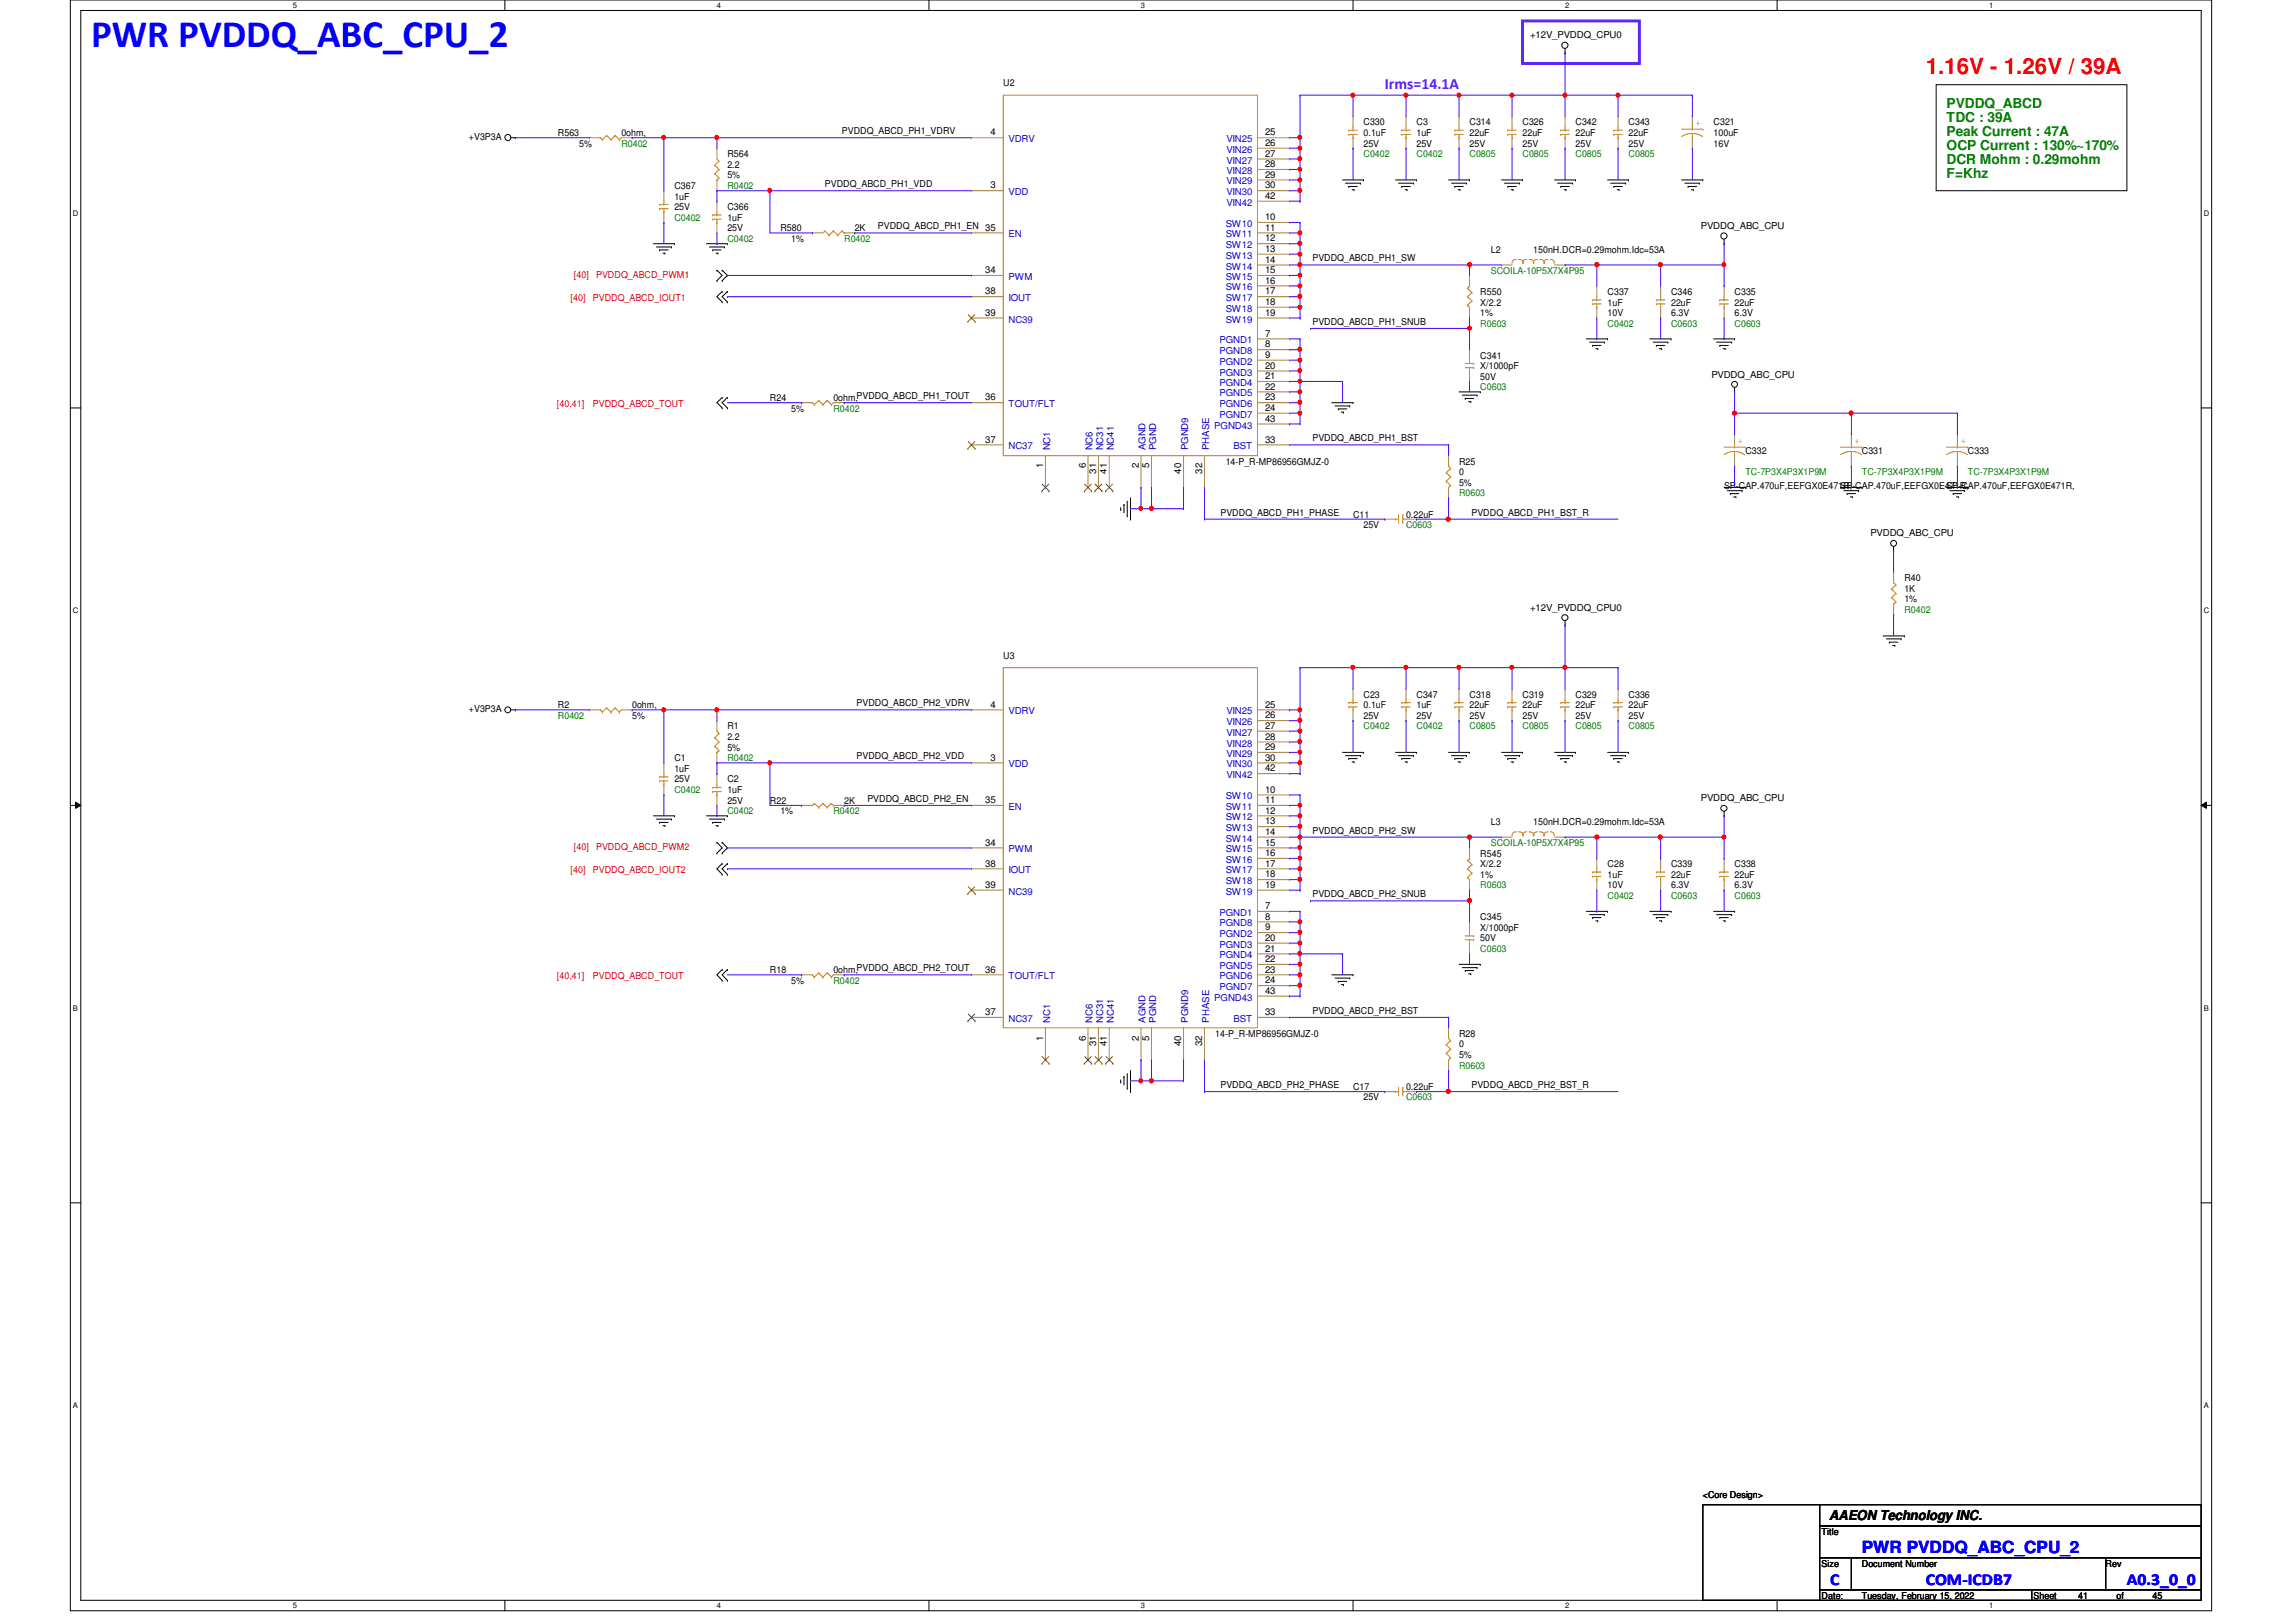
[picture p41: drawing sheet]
<svg xmlns="http://www.w3.org/2000/svg" width="297mm" height="210mm" viewBox="0 0 297 210" stroke-linecap="round" stroke-linejoin="round" font-family="sans-serif">
<defs><g id="words">
<text font-size="5" fill="#00f" x="11.8" y="6.1">PWR PVDDQ_ABC_CPU_2</text>
<text font-size="2.9" fill="#f00" x="249.1" y="9.5">1.16V - 1.26V / 39A</text>
<g font-size="2.2" fill="#00f">
<text x="240.9" y="200.9">PWR PVDDQ_ABC_CPU_2</text>
<text x="236.8" y="205.1">C</text>
<text x="249.1" y="205.1">COM-ICDB7</text>
<text x="275.2" y="205.1">A0.3_0_0</text>
</g>
<text font-size="2" fill="#8000ff" x="179.2" y="11.5">Irms=14.1A</text>
<g font-size="1.8" fill="#008000">
<text x="251.8" y="14">PVDDQ_ABCD</text>
<text x="251.8" y="15.8">TDC : 39A</text>
<text x="251.8" y="17.6">Peak Current : 47A</text>
<text x="251.8" y="19.4">OCP Current : 130%~170%</text>
<text x="251.8" y="21.3">DCR Mohm : 0.29mohm</text>
<text x="251.8" y="23.1">F=Khz</text>
</g>
<text font-size="1.8" x="236.6" y="196.8">AAEON Technology INC.</text>
<g font-size="1.2">
<text x="197.9" y="5">+12V_PVDDQ_CPU0</text>
<text x="129.8" y="11.1">U2</text>
<text x="72.2" y="17.6">R563</text>
<text x="80.4" y="17.6">0ohm,</text>
<text x="108.9" y="17.4">PVDDQ_ABCD_PH1_VDRV</text>
<text x="128.1" y="17.5">4</text>
<text x="163.7" y="17.5">25</text>
<text x="176.4" y="16.2">C330</text>
<text x="176.4" y="17.6">0.1uF</text>
<text x="183.3" y="16.2">C3</text>
<text x="183.3" y="17.6">1uF</text>
<text x="190.1" y="16.2">C314</text>
<text x="190.1" y="17.6">22uF</text>
<text x="197" y="16.2">C326</text>
<text x="197" y="17.6">22uF</text>
<text x="203.8" y="16.2">C342</text>
<text x="203.8" y="17.6">22uF</text>
<text x="210.7" y="16.2">C343</text>
<text x="210.7" y="17.6">22uF</text>
<text x="221.7" y="16.2">C321</text>
<text x="221.7" y="17.6">100uF</text>
<text x="60.7" y="18.1">+V3P3A</text>
<text x="74.9" y="19">5%</text>
<text x="94.1" y="20.3">R564</text>
<text x="94.1" y="21.7">2.2</text>
<text x="94.1" y="23.1">5%</text>
<text x="163.7" y="18.9">26</text>
<text x="163.7" y="20.3">27</text>
<text x="163.7" y="21.6">28</text>
<text x="163.7" y="23">29</text>
<text x="176.4" y="19">25V</text>
<text x="183.3" y="19">25V</text>
<text x="190.1" y="19">25V</text>
<text x="197" y="19">25V</text>
<text x="203.8" y="19">25V</text>
<text x="210.7" y="19">25V</text>
<text x="221.7" y="19">16V</text>
<text x="87.2" y="24.4">C367</text>
<text x="87.2" y="25.8">1uF</text>
<text x="87.2" y="27.2">25V</text>
<text x="94.1" y="27.2">C366</text>
<text x="94.1" y="28.6">1uF</text>
<text x="94.1" y="29.9">25V</text>
<text x="101" y="29.9">R580</text>
<text x="106.7" y="24.2">PVDDQ_ABCD_PH1_VDD</text>
<text x="110.6" y="29.9">2K</text>
<text x="113.6" y="29.7">PVDDQ_ABCD_PH1_EN 35</text>
<text x="128.1" y="24.4">3</text>
<text x="163.7" y="24.4">30</text>
<text x="163.7" y="28.5">10</text>
<text x="163.7" y="29.8">11</text>
<text x="163.7" y="25.7">42</text>
<text x="220" y="29.7">PVDDQ_ABC_CPU</text>
<text x="102.4" y="31.3">1%</text>
<text x="127.5" y="35.3">34</text>
<text x="163.7" y="31.2">12</text>
<text x="163.7" y="32.6">13</text>
<text x="163.7" y="34">14</text>
<text x="163.7" y="35.3">15</text>
<text x="169.8" y="33.8">PVDDQ_ABCD_PH1_SW</text>
<text x="192.9" y="32.7">L2</text>
<text x="198.4" y="32.7">150nH.DCR=0.29mohm.Idc=53A</text>
<text x="127.5" y="38.1">38</text>
<text x="127.5" y="40.9">39</text>
<text x="163.7" y="36.7">16</text>
<text x="163.7" y="38.1">17</text>
<text x="163.7" y="39.5">18</text>
<text x="163.7" y="40.9">19</text>
<text x="191.5" y="38.1">R550</text>
<text x="191.5" y="39.5">X/2.2</text>
<text x="191.5" y="40.9">1%</text>
<text x="208" y="38.1">C337</text>
<text x="208" y="39.5">1uF</text>
<text x="208" y="40.9">10V</text>
<text x="216.2" y="38.1">C346</text>
<text x="216.2" y="39.5">22uF</text>
<text x="216.2" y="40.9">6.3V</text>
<text x="224.4" y="38.1">C335</text>
<text x="224.4" y="39.5">22uF</text>
<text x="224.4" y="40.9">6.3V</text>
<text x="163.7" y="43.6">7</text>
<text x="163.7" y="46.3">9</text>
<text x="163.7" y="47.7">20</text>
<text x="163.7" y="45">8</text>
<text x="169.8" y="42">PVDDQ_ABCD_PH1_SNUB</text>
<text x="191.5" y="46.4">C341</text>
<text x="191.5" y="47.8">X/1000pF</text>
<text x="99.6" y="51.9">R24</text>
<text x="102.4" y="53.3">5%</text>
<text x="107.8" y="51.9">0ohm,PVDDQ_ABCD_PH1_TOUT</text>
<text x="127.5" y="51.8">36</text>
<text x="163.7" y="49.1">21</text>
<text x="163.7" y="50.4">22</text>
<text x="163.7" y="51.8">23</text>
<text x="163.7" y="53.2">24</text>
<text x="191.5" y="49.1">50V</text>
<text x="221.4" y="48.9">PVDDQ_ABC_CPU</text>
<text x="127.5" y="57.3">37</text>
<text x="163.7" y="57.3">33</text>
<text x="163.7" y="54.6">43</text>
<text x="169.8" y="57.1">PVDDQ_ABCD_PH1_BST</text>
<text x="225.8" y="58.7">C332</text>
<text x="240.9" y="58.7">C331</text>
<text x="254.6" y="58.7">C333</text>
<text x="135" y="60.6" transform="rotate(-90 135 60.6)">1</text>
<text x="140.5" y="60.6" transform="rotate(-90 140.5 60.6)">6</text>
<text x="141.8" y="61.3" transform="rotate(-90 141.8 61.3)">31</text>
<text x="143.2" y="61.3" transform="rotate(-90 143.2 61.3)">41</text>
<text x="147.3" y="60.6" transform="rotate(-90 147.3 60.6)">2</text>
<text x="148.7" y="60.6" transform="rotate(-90 148.7 60.6)">5</text>
<text x="152.8" y="61.3" transform="rotate(-90 152.8 61.3)">40</text>
<text x="155.5" y="61.3" transform="rotate(-90 155.5 61.3)">32</text>
<text x="158.6" y="60.1">14-P_R-MP86956GMJZ-0</text>
<text x="188.8" y="60.1">R25</text>
<text x="188.8" y="61.5">0</text>
<text x="188.8" y="62.9">5%</text>
<text x="223.1" y="63.2">SP-CAP.470uF,EEFGX0E471R,</text>
<text x="238.1" y="63.2">SP-CAP.470uF,EEFGX0E471R,</text>
<text x="251.8" y="63.2">SP-CAP.470uF,EEFGX0E471R,</text>
<text x="157.9" y="66.7">PVDDQ_ABCD_PH1_PHASE</text>
<text x="175" y="67">C11</text>
<text x="176.4" y="68.3">25V</text>
<text x="181.9" y="67">0.22uF</text>
<text x="190.4" y="66.7">PVDDQ_ABCD_PH1_BST_R</text>
<text x="242" y="69.4">PVDDQ_ABC_CPU</text>
<text x="246.4" y="75.2">R40</text>
<text x="246.4" y="76.6">1K</text>
<text x="246.4" y="77.9">1%</text>
<text x="197.9" y="79">+12V_PVDDQ_CPU0</text>
<text x="129.8" y="85.2">U3</text>
<text x="60.7" y="92.2">+V3P3A</text>
<text x="72.2" y="91.7">R2</text>
<text x="81.8" y="93">5%</text>
<text x="81.8" y="91.7">0ohm,</text>
<text x="94.1" y="94.4">R1</text>
<text x="94.1" y="95.8">2.2</text>
<text x="110.8" y="91.4">PVDDQ_ABCD_PH2_VDRV</text>
<text x="128.1" y="91.6">4</text>
<text x="163.7" y="91.6">25</text>
<text x="163.7" y="93">26</text>
<text x="163.7" y="94.3">27</text>
<text x="163.7" y="95.7">28</text>
<text x="176.4" y="90.3">C23</text>
<text x="176.4" y="91.7">0.1uF</text>
<text x="176.4" y="93">25V</text>
<text x="183.3" y="90.3">C347</text>
<text x="183.3" y="91.7">1uF</text>
<text x="183.3" y="93">25V</text>
<text x="190.1" y="90.3">C318</text>
<text x="190.1" y="91.7">22uF</text>
<text x="190.1" y="93">25V</text>
<text x="197" y="90.3">C319</text>
<text x="197" y="91.7">22uF</text>
<text x="197" y="93">25V</text>
<text x="203.8" y="90.3">C329</text>
<text x="203.8" y="91.7">22uF</text>
<text x="203.8" y="93">25V</text>
<text x="210.7" y="90.3">C336</text>
<text x="210.7" y="91.7">22uF</text>
<text x="210.7" y="93">25V</text>
<text x="87.2" y="98.5">C1</text>
<text x="87.2" y="99.9">1uF</text>
<text x="87.2" y="101.3">25V</text>
<text x="94.1" y="97.2">5%</text>
<text x="94.1" y="101.3">C2</text>
<text x="110.8" y="98.3">PVDDQ_ABCD_PH2_VDD</text>
<text x="128.1" y="98.4">3</text>
<text x="163.7" y="98.4">30</text>
<text x="163.7" y="97.1">29</text>
<text x="163.7" y="99.8">42</text>
<text x="94.1" y="102.6">1uF</text>
<text x="94.1" y="104">25V</text>
<text x="99.6" y="104">R22</text>
<text x="101" y="105.4">1%</text>
<text x="109.2" y="104">2K</text>
<text x="112.2" y="103.8">PVDDQ_ABCD_PH2_EN</text>
<text x="127.5" y="103.9">35</text>
<text x="163.7" y="102.6">10</text>
<text x="163.7" y="103.9">11</text>
<text x="163.7" y="105.3">12</text>
<text x="163.7" y="106.7">13</text>
<text x="169.8" y="107.9">PVDDQ_ABCD_PH2_SW</text>
<text x="192.9" y="106.7">L3</text>
<text x="198.4" y="106.7">150nH.DCR=0.29mohm.Idc=53A</text>
<text x="220" y="103.7">PVDDQ_ABC_CPU</text>
<text x="127.5" y="109.4">34</text>
<text x="127.5" y="112.1">38</text>
<text x="163.7" y="108">14</text>
<text x="163.7" y="109.4">15</text>
<text x="163.7" y="110.8">16</text>
<text x="163.7" y="112.1">17</text>
<text x="163.7" y="113.5">18</text>
<text x="191.5" y="110.9">R545</text>
<text x="191.5" y="112.2">X/2.2</text>
<text x="191.5" y="113.6">1%</text>
<text x="208" y="112.2">C28</text>
<text x="208" y="113.6">1uF</text>
<text x="216.2" y="112.2">C339</text>
<text x="216.2" y="113.6">22uF</text>
<text x="224.4" y="112.2">C338</text>
<text x="224.4" y="113.6">22uF</text>
<text x="127.5" y="114.9">39</text>
<text x="163.7" y="117.6">7</text>
<text x="163.7" y="114.9">19</text>
<text x="163.7" y="119">8</text>
<text x="169.8" y="116.1">PVDDQ_ABCD_PH2_SNUB</text>
<text x="191.5" y="119.1">C345</text>
<text x="208" y="115">10V</text>
<text x="216.2" y="115">6.3V</text>
<text x="224.4" y="115">6.3V</text>
<text x="99.6" y="125.9">R18</text>
<text x="107.8" y="125.9">0ohm,PVDDQ_ABCD_PH2_TOUT</text>
<text x="127.5" y="125.9">36</text>
<text x="163.7" y="120.4">9</text>
<text x="163.7" y="121.8">20</text>
<text x="163.7" y="123.1">21</text>
<text x="163.7" y="124.5">22</text>
<text x="163.7" y="125.9">23</text>
<text x="191.5" y="120.4">X/1000pF</text>
<text x="191.5" y="121.8">50V</text>
<text x="102.4" y="127.3">5%</text>
<text x="127.5" y="131.4">37</text>
<text x="163.7" y="131.4">33</text>
<text x="163.7" y="127.3">24</text>
<text x="163.7" y="128.6">43</text>
<text x="169.8" y="131.2">PVDDQ_ABCD_PH2_BST</text>
<text x="135" y="134.7" transform="rotate(-90 135 134.7)">1</text>
<text x="140.5" y="134.7" transform="rotate(-90 140.5 134.7)">6</text>
<text x="141.8" y="135.3" transform="rotate(-90 141.8 135.3)">31</text>
<text x="143.2" y="135.3" transform="rotate(-90 143.2 135.3)">41</text>
<text x="147.3" y="134.7" transform="rotate(-90 147.3 134.7)">2</text>
<text x="148.7" y="134.7" transform="rotate(-90 148.7 134.7)">5</text>
<text x="152.8" y="135.3" transform="rotate(-90 152.8 135.3)">40</text>
<text x="155.5" y="135.3" transform="rotate(-90 155.5 135.3)">32</text>
<text x="157.2" y="134.2">14-P_R-MP86956GMJZ-0</text>
<text x="188.8" y="134.2">R28</text>
<text x="188.8" y="135.6">0</text>
<text x="188.8" y="136.9">5%</text>
<text x="157.9" y="140.8">PVDDQ_ABCD_PH2_PHASE</text>
<text x="175" y="141">C17</text>
<text x="176.4" y="142.4">25V</text>
<text x="181.9" y="141">0.22uF</text>
<text x="190.4" y="140.8">PVDDQ_ABCD_PH2_BST_R</text>
<text x="220.3" y="193.8">&lt;Core Design&gt;</text>
<text x="235.7" y="198.6">Title</text>
<text x="235.7" y="202.7">Size</text>
<text x="240.9" y="202.7">Document Number</text>
<text x="272.4" y="202.7">Rev</text>
<text x="235.7" y="206.9">Date:</text>
<text x="240.9" y="206.9">Tuesday, February 15, 2022</text>
<text x="263.1" y="206.9">Sheet</text>
<text x="268.9" y="206.9">41</text>
<text x="273.8" y="206.9">of</text>
<text x="278.5" y="206.9">45</text>
</g>
<g font-size="1.2" fill="#cc8006">
<text x="219.4" y="16.3">+</text>
<text x="224.8" y="57.5">+</text>
<text x="239.9" y="57.5">+</text>
<text x="253.7" y="57.5">+</text>
</g>
<g font-size="1.2" fill="#008000">
<text x="80.4" y="19">R0402</text>
<text x="176.4" y="20.3">C0402</text>
<text x="183.3" y="20.3">C0402</text>
<text x="190.1" y="20.3">C0805</text>
<text x="197" y="20.3">C0805</text>
<text x="203.8" y="20.3">C0805</text>
<text x="210.7" y="20.3">C0805</text>
<text x="87.2" y="28.6">C0402</text>
<text x="94.1" y="24.4">R0402</text>
<text x="94.1" y="31.3">C0402</text>
<text x="109.2" y="31.3">R0402</text>
<text x="192.9" y="35.4">SCOILA-10P5X7X4P95</text>
<text x="191.5" y="42.3">R0603</text>
<text x="208" y="42.3">C0402</text>
<text x="216.2" y="42.3">C0603</text>
<text x="224.4" y="42.3">C0603</text>
<text x="107.8" y="53.3">R0402</text>
<text x="191.5" y="50.5">C0603</text>
<text x="188.8" y="64.2">R0603</text>
<text x="225.8" y="61.5">TC-7P3X4P3X1P9M</text>
<text x="240.9" y="61.5">TC-7P3X4P3X1P9M</text>
<text x="254.6" y="61.5">TC-7P3X4P3X1P9M</text>
<text x="181.9" y="68.3">C0603</text>
<text x="246.4" y="79.3">R0402</text>
<text x="72.2" y="93">R0402</text>
<text x="176.4" y="94.4">C0402</text>
<text x="183.3" y="94.4">C0402</text>
<text x="190.1" y="94.4">C0805</text>
<text x="197" y="94.4">C0805</text>
<text x="203.8" y="94.4">C0805</text>
<text x="210.7" y="94.4">C0805</text>
<text x="94.1" y="98.5">R0402</text>
<text x="87.2" y="102.6">C0402</text>
<text x="94.1" y="105.4">C0402</text>
<text x="107.8" y="105.4">R0402</text>
<text x="192.9" y="109.5">SCOILA-10P5X7X4P95</text>
<text x="191.5" y="115">R0603</text>
<text x="208" y="116.3">C0402</text>
<text x="216.2" y="116.3">C0603</text>
<text x="224.4" y="116.3">C0603</text>
<text x="191.5" y="123.2">C0603</text>
<text x="107.8" y="127.3">R0402</text>
<text x="181.9" y="142.4">C0603</text>
<text x="188.8" y="138.3">R0603</text>
</g>
<g font-size="1.2" fill="#00c">
<text x="130.5" y="18.4">VDRV</text>
<text x="158.7" y="18.4">VIN25</text>
<text x="158.7" y="19.8">VIN26</text>
<text x="158.7" y="21.2">VIN27</text>
<text x="158.7" y="22.5">VIN28</text>
<text x="158.7" y="23.9">VIN29</text>
<text x="130.5" y="25.3">VDD</text>
<text x="158.6" y="29.4">SW10</text>
<text x="158.7" y="25.3">VIN30</text>
<text x="158.7" y="26.6">VIN42</text>
<text x="130.5" y="30.7">EN</text>
<text x="158.6" y="30.7">SW11</text>
<text x="158.6" y="32.1">SW12</text>
<text x="158.6" y="33.5">SW13</text>
<text x="158.6" y="34.9">SW14</text>
<text x="130.5" y="36.2">PWM</text>
<text x="130.5" y="39">IOUT</text>
<text x="130.5" y="41.7">NC39</text>
<text x="158.6" y="36.2">SW15</text>
<text x="158.6" y="37.6">SW16</text>
<text x="158.6" y="39">SW17</text>
<text x="158.6" y="40.3">SW18</text>
<text x="158.6" y="41.7">SW19</text>
<text x="157.8" y="44.4">PGND1</text>
<text x="157.8" y="47.2">PGND2</text>
<text x="157.8" y="45.8">PGND8</text>
<text x="130.5" y="52.7">TOUT/FLT</text>
<text x="157.8" y="48.6">PGND3</text>
<text x="157.8" y="50">PGND4</text>
<text x="157.8" y="51.3">PGND5</text>
<text x="157.8" y="52.7">PGND6</text>
<text x="130.5" y="58.2">NC37</text>
<text x="135.8" y="58.3" transform="rotate(-90 135.8 58.3)">NC1</text>
<text x="141.3" y="58.3" transform="rotate(-90 141.3 58.3)">NC6</text>
<text x="142.7" y="58.3" transform="rotate(-90 142.7 58.3)">NC31</text>
<text x="144.1" y="58.3" transform="rotate(-90 144.1 58.3)">NC41</text>
<text x="148.2" y="58.3" transform="rotate(-90 148.2 58.3)">AGND</text>
<text x="149.6" y="58.3" transform="rotate(-90 149.6 58.3)">PGND</text>
<text x="153.7" y="58.3" transform="rotate(-90 153.7 58.3)">PGND9</text>
<text x="156.4" y="58.3" transform="rotate(-90 156.4 58.3)">PHASE</text>
<text x="157.1" y="55.5">PGND43</text>
<text x="157.8" y="54.1">PGND7</text>
<text x="159.6" y="58.2">BST</text>
<text x="130.5" y="92.5">VDRV</text>
<text x="158.7" y="92.5">VIN25</text>
<text x="158.7" y="93.9">VIN26</text>
<text x="158.7" y="95.2">VIN27</text>
<text x="130.5" y="99.3">VDD</text>
<text x="158.7" y="99.3">VIN30</text>
<text x="158.7" y="96.6">VIN28</text>
<text x="158.7" y="98">VIN29</text>
<text x="158.7" y="100.7">VIN42</text>
<text x="130.5" y="104.8">EN</text>
<text x="158.6" y="103.5">SW10</text>
<text x="158.6" y="104.8">SW11</text>
<text x="158.6" y="106.2">SW12</text>
<text x="158.6" y="107.6">SW13</text>
<text x="130.5" y="110.3">PWM</text>
<text x="130.5" y="113">IOUT</text>
<text x="158.6" y="108.9">SW14</text>
<text x="158.6" y="110.3">SW15</text>
<text x="158.6" y="111.7">SW16</text>
<text x="158.6" y="113">SW17</text>
<text x="130.5" y="115.8">NC39</text>
<text x="157.8" y="118.5">PGND1</text>
<text x="157.8" y="119.9">PGND8</text>
<text x="158.6" y="114.4">SW18</text>
<text x="158.6" y="115.8">SW19</text>
<text x="157.8" y="121.3">PGND2</text>
<text x="157.8" y="122.6">PGND3</text>
<text x="157.8" y="124">PGND4</text>
<text x="157.8" y="125.4">PGND5</text>
<text x="130.5" y="126.7">TOUT/FLT</text>
<text x="157.1" y="129.5">PGND43</text>
<text x="157.8" y="126.7">PGND6</text>
<text x="157.8" y="128.1">PGND7</text>
<text x="130.5" y="132.2">NC37</text>
<text x="135.8" y="132.3" transform="rotate(-90 135.8 132.3)">NC1</text>
<text x="141.3" y="132.3" transform="rotate(-90 141.3 132.3)">NC6</text>
<text x="142.7" y="132.3" transform="rotate(-90 142.7 132.3)">NC31</text>
<text x="144.1" y="132.3" transform="rotate(-90 144.1 132.3)">NC41</text>
<text x="148.2" y="132.3" transform="rotate(-90 148.2 132.3)">AGND</text>
<text x="149.6" y="132.3" transform="rotate(-90 149.6 132.3)">PGND</text>
<text x="153.7" y="132.3" transform="rotate(-90 153.7 132.3)">PGND9</text>
<text x="156.4" y="132.3" transform="rotate(-90 156.4 132.3)">PHASE</text>
<text x="159.6" y="132.2">BST</text>
</g>
<g font-size="1.2" fill="#f00">
<text x="74.2" y="36">[40]</text>
<text x="77.1" y="36">PVDDQ_ABCD_PWM1</text>
<text x="73.8" y="39">[40]</text>
<text x="76.7" y="39">PVDDQ_ABCD_IOUT1</text>
<text x="72" y="52.7">[40,41]</text>
<text x="76.7" y="52.7">PVDDQ_ABCD_TOUT</text>
<text x="73.8" y="113">[40]</text>
<text x="74.2" y="110">[40]</text>
<text x="76.7" y="113">PVDDQ_ABCD_IOUT2</text>
<text x="77.1" y="110">PVDDQ_ABCD_PWM2</text>
<text x="72" y="126.7">[40,41]</text>
<text x="76.7" y="126.7">PVDDQ_ABCD_TOUT</text>
</g>
<g font-size="1">
<text x="37.9" y="1">5</text>
<text x="92.7" y="1">4</text>
<text x="147.6" y="1">3</text>
<text x="202.5" y="1">2</text>
<text x="257.3" y="1">1</text>
<text x="9.4" y="27.9">D</text>
<text x="285.1" y="27.9">D</text>
<text x="9.4" y="79.4">C</text>
<text x="285.1" y="79.4">C</text>
<text x="9.4" y="130.8">B</text>
<text x="285.1" y="130.8">B</text>
<text x="9.4" y="182.2">A</text>
<text x="285.1" y="182.2">A</text>
<text x="37.9" y="208.1">5</text>
<text x="92.7" y="208.1">4</text>
<text x="147.6" y="208.1">3</text>
<text x="202.5" y="208.1">2</text>
<text x="257.3" y="208.1">1</text>
</g>
</g></defs>
<path d="M9.1 0h277v208.4h-277zM10.5 1.4h274.3v205.7h-274.3z" fill="none" stroke="#000" stroke-width=".13"/>
<g fill="#fff">
<path d="M37.9 .1h.5v1.1h-.5z"/>
<path d="M37.9 207.2h.5v1.1h-.5z"/>
</g>
<path d="M65.3 0v1.4M65.3 207.1v1.3" fill="none" stroke="#000" stroke-width=".13"/>
<g fill="#fff">
<path d="M92.7 .1h.6v1.1h-.6z"/>
<path d="M92.7 207.2h.6v1.1h-.6z"/>
</g>
<path d="M120.2 0v1.4M120.2 207.1v1.3" fill="none" stroke="#000" stroke-width=".13"/>
<g fill="#fff">
<path d="M147.6 .1h.6v1.1h-.6z"/>
<path d="M147.6 207.2h.6v1.1h-.6z"/>
</g>
<path d="M175 0v1.4M175 207.1v1.3" fill="none" stroke="#000" stroke-width=".13"/>
<g fill="#fff">
<path d="M202.5 .1h.5v1.1h-.5z"/>
<path d="M202.5 207.2h.5v1.1h-.5z"/>
</g>
<path d="M229.9 0v1.4M229.9 207.1v1.3" fill="none" stroke="#000" stroke-width=".13"/>
<g fill="#fff">
<path d="M257.3 .1h.6v1.1h-.6z"/>
<path d="M257.3 207.2h.6v1.1h-.6z"/>
<path d="M9.4 27.1h.8v1.1h-.8z"/>
<path d="M285.1 27.1h.7v1.1h-.7z"/>
<path d="M9.4 78.5h.8v1.1h-.8z"/>
<path d="M285.1 78.5h.7v1.1h-.7z"/>
</g>
<path d="M9.1 52.8h1.4M284.8 52.8h1.3" fill="none" stroke="#000" stroke-width=".13"/>
<g fill="#fff">
<path d="M9.4 129.9h.7v1.1h-.7z"/>
<path d="M285.1 129.9h.6v1.1h-.6z"/>
</g>
<path d="M9.1 104.2h1.4M9.8 103.8l.7 .4-.7 .4zM284.8 104.2l.7-.4v.8zM284.8 104.2h1.3" fill="none" stroke="#000" stroke-width=".13"/>
<path d="M9.8 103.8l.7 .4-.7 .4zM284.8 104.2l.7-.4v.8z" fill="#000"/>
<g fill="#fff">
<path d="M9.4 181.4h.7v1.1h-.7z"/>
<path d="M285.1 181.4h.6v1.1h-.6z"/>
</g>
<g fill="none" stroke="#000" stroke-width=".13">
<path d="M66.1 17.8h.6M66.7 17.8h.1M202.5 6.9h.1M202.5 6.3v.6M250.5 11h24.7v13.7h-24.7zM84.5 31.5h2.7M84.9 32h2M85.3 32.3h.1M85.3 32.3h1.1M85.8 32.8h.2M86 32.8h.1M86.9 32h.1"/>
<path d="M87.2 31.5h.1M91.4 31.5h2.7M91.8 32h1.9M92.2 32.3h.1M92.2 32.3h1.1M92.6 32.8h.3M92.7 35h.1M92.7 36.3h.1M92.7 35l.7 .6-.7 .7M92.9 32.8h.1M93.4 37.7h.1M93.4 39.1h.1"/>
<path d="M93.4 36.3h.1M93.4 35h.1M93.4 37.7l-.7 .7 .7 .7M93.4 35l.7 .6-.7 .7M93.7 32h.1M94.1 31.5h.1M94.1 37.7h.1M94.1 39.1h.1M94.1 37.7l-.7 .7 .7 .7M173.7 23.3h2.7M174.1 23.7h1.9M174.5 24.1h.1"/>
<path d="M174.5 24.1h1.1M174.9 24.6h.3M175.2 24.6h.1M176 23.7h.1M176.4 23.3h.1M180.5 23.3h2.8M180.9 23.7h2M181.4 24.1h.1M181.4 24.1h1.1M181.8 24.6h.2M182 24.6h.1M182.9 23.7h.1"/>
<path d="M183.3 23.3h.1M187.4 23.3h2.7M187.8 23.7h1.9M188.2 24.1h.1M188.2 24.1h1.1M188.6 24.6h.3M188.9 24.6h.1M189.7 23.7h.1M190.1 23.3h.1M194.3 23.3h2.7M194.6 23.7h2M195.1 24.1h.1"/>
<path d="M195.1 24.1h1.1M195.5 24.6h.2M195.7 24.6h.1M196.6 23.7h.1M197 23.3h.1M201.1 23.3h2.7M201.5 23.7h2M201.9 24.1h.1M201.9 24.1h1.1M202.3 24.6h.3M202.6 24.6h.1M203.5 23.7h.1"/>
<path d="M203.8 23.3h.1M208 23.3h2.7M208.4 23.7h1.9M208.8 24.1h.1M208.8 24.1h1.1M209.2 24.6h.3M209.5 24.6h.1M210.3 23.7h.1M210.7 23.3h.1M217.5 23.3h2.8M218 23.7h1.9M218.4 24.1h.1"/>
<path d="M218.4 24.1h1.1M218.8 24.6h.3M219.1 24.6h.1M219.9 23.7h.1M220.3 23.3h.1M223.1 31.5h.1M223.1 31v.5M93.4 51.4h.1M93.4 52.8h.1M93.4 51.4l-.7 .7 .7 .7M94.1 51.4h.1M94.1 52.8h.1"/>
<path d="M94.1 51.4l-.7 .7 .7 .7M172.3 52.1h2.7M172.7 52.5h1.9M173.1 52.9h.1M173.1 52.9h1.1M173.5 53.3h.3M173.8 53.3h.1M174.6 52.5h.1M175 52.1h.1M188.8 50.7h2.7M189.2 51.1h1.9M189.6 51.6h.1"/>
<path d="M189.6 51.6h1.1M190 52h.3M190.3 52h.1M191.1 51.1h.1M191.5 50.7h.1M205.2 43.9h2.8M205.7 44.3h1.9M206 44.7h.1M206 44.7h1.1M206.5 45.1h.2M206.7 45.1h.1M207.6 44.3h.1"/>
<path d="M208 43.9h.1M213.4 43.9h2.8M213.9 44.3h1.9M214.3 44.7h.1M214.3 44.7h1.1M214.7 45.1h.3M215 45.1h.1M215.8 44.3h.1M216.2 43.9h.1M221.7 43.9h2.7M222.1 44.3h1.9M222.5 44.7h.1"/>
<path d="M222.5 44.7h1.1M222.9 45.1h.3M223.2 45.1h.1M224 44.3h.1M224.4 43.9h.1M224.4 50.7h.1M224.4 50.2v.5M145 66h.1M145 65.7v.3M145.4 65.3h.1M145.4 65.3v1.1M145.8 66.8h.1"/>
<path d="M145.8 64.9v1.9M146.3 67.2h.1M146.3 64.4v2.8M223.1 63.1h2.7M223.5 63.5h1.9M223.9 63.9h.1M223.9 63.9h1.1M224.3 64.3h.3M224.6 64.3h.1M225.4 63.5h.1M225.8 63.1h.1M238.1 63.1h2.8"/>
<path d="M238.5 63.5h1.9M239 63.9h.1M239 63.9h1.1M239.4 64.3h.2M239.6 64.3h.1M240.4 63.5h.1M240.9 63.1h.1M245 71.3h.1M245 70.7v.6M251.8 63.1h2.8M252.3 63.5h1.9M252.7 63.9h.1"/>
<path d="M252.7 63.9h1.1M253.1 64.3h.3M253.4 64.3h.1M254.2 63.5h.1M254.6 63.1h.1M66.1 91.9h.6M66.7 91.9h.1M173.7 97.4h2.7M174.1 97.8h1.9M174.5 98.2h.1M174.5 98.2h1.1M174.9 98.6h.3"/>
<path d="M175.2 98.6h.1M176 97.8h.1M176.4 97.4h.1M180.5 97.4h2.8M180.9 97.8h2M181.4 98.2h.1M181.4 98.2h1.1M181.8 98.6h.2M182 98.6h.1M182.9 97.8h.1M183.3 97.4h.1M187.4 97.4h2.7"/>
<path d="M187.8 97.8h1.9M188.2 98.2h.1M188.2 98.2h1.1M188.6 98.6h.3M188.9 98.6h.1M189.7 97.8h.1M190.1 97.4h.1M194.3 97.4h2.7M194.6 97.8h2M195.1 98.2h.1M195.1 98.2h1.1M195.5 98.6h.2"/>
<path d="M195.7 98.6h.1M196.6 97.8h.1M197 97.4h.1M201.1 97.4h2.7M201.5 97.8h2M201.9 98.2h.1M201.9 98.2h1.1M202.3 98.6h.3M202.5 80.9h.1M202.5 80.3v.6M202.6 98.6h.1M203.5 97.8h.1"/>
<path d="M203.8 97.4h.1M208 97.4h2.7M208.4 97.8h1.9M208.8 98.2h.1M208.8 98.2h1.1M209.2 98.6h.3M209.5 98.6h.1M210.3 97.8h.1M210.7 97.4h.1M243.6 82.3h2.8M244 82.7h2M244.4 83.1h.1"/>
<path d="M244.4 83.1h1.1M244.9 83.5h.2M245.1 83.5h.1M246 82.7h.1M246.4 82.3h.1M84.5 105.6h2.7M84.9 106h2M85.3 106.4h.1M85.3 106.4h1.1M85.8 106.8h.2M86 106.8h.1M86.9 106h.1"/>
<path d="M87.2 105.6h.1M91.4 105.6h2.7M91.8 106h1.9M92.2 106.4h.1M92.2 106.4h1.1M92.6 106.8h.3M92.7 109h.1M92.7 110.4h.1M92.7 109l.7 .7-.7 .7M92.9 106.8h.1M93.4 111.8h.1M93.4 113.2h.1"/>
<path d="M93.4 110.4h.1M93.4 109h.1M93.4 111.8l-.7 .6 .7 .8M93.4 109l.7 .7-.7 .7M93.7 106h.1M94.1 105.6h.1M94.1 111.8h.1M94.1 113.2h.1M94.1 111.8l-.7 .6 .7 .8M205.2 117.9h2.8M205.7 118.4h1.9M206 118.7h.1"/>
<path d="M206 118.7h1.1M206.5 119.2h.2M206.7 119.2h.1M207.6 118.4h.1M208 117.9h.1M213.4 117.9h2.8M213.9 118.4h1.9M214.3 118.7h.1M214.3 118.7h1.1M214.7 119.2h.3M215 119.2h.1M215.8 118.4h.1"/>
<path d="M216.2 117.9h.1M221.7 117.9h2.7M222.1 118.4h1.9M222.5 118.7h.1M222.5 118.7h1.1M222.9 119.2h.3M223.1 105.6h.1M223.1 105v.6M223.2 119.2h.1M224 118.4h.1M224.4 117.9h.1M93.4 125.5h.1"/>
<path d="M93.4 126.9h.1M93.4 125.5l-.7 .7 .7 .7M94.1 125.5h.1M94.1 126.9h.1M94.1 125.5l-.7 .7 .7 .7M145 139.7v.3M145.4 139.3h.1M145.4 139.3v1.1M145.8 138.9v1.9M146.3 138.5v2.8M172.3 126.2h2.7M172.7 126.6h1.9"/>
<path d="M173.1 127h.1M173.1 127h1.1M173.5 127.4h.3M173.8 127.4h.1M174.6 126.6h.1M175 126.2h.1M188.8 124.8h2.7M189.2 125.2h1.9M189.6 125.6h.1M189.6 125.6h1.1M190 126h.3M190.3 126h.1"/>
<path d="M191.1 125.2h.1M191.5 124.8h.1M9.1 155.7h1.4M145 140h.1M145.8 140.8h.1M146.3 141.3h.1M284.8 155.7h1.3M220.3 194.7h15.1v12.4h-15.1zM235.4 194.7h49.4v2.8h-49.4zM235.4 197.5h49.4v4.1h-49.4zM235.4 201.6h4.1v4.1h-4.1zM235.4 205.7h27.4v1.4h-27.4z"/>
<path d="M239.5 201.6h32.9v4.1h-32.9zM262.8 205.7h22v1.4h-22zM272.4 201.6h12.4v4.1h-12.4z"/>
<circle cx="65.7" cy="17.8" r=".39"/>
<circle cx="202.5" cy="5.9" r=".4"/>
<circle cx="223" cy="30.5" r=".4"/>
<circle cx="224.4" cy="49.7" r=".38"/>
<circle cx="202.5" cy="79.9" r=".39"/>
<circle cx="245" cy="70.3" r=".38"/>
<circle cx="65.7" cy="91.9" r=".38"/>
<circle cx="223" cy="104.6" r=".39"/>
</g>
<path d="M197 2.7h15.1v5.5h-15.1z" fill="none" stroke="#8000ff" stroke-width=".38"/>
<g fill="none" stroke="#cc8006" stroke-width=".13">
<path d="M77.7 17.8h.1M77.7 17.8l.2 .3M77.9 18.1h.1M78.5 17.5h.1M78.5 17.5l-.6 .6M78.5 17.5l.5 .6M79 18.1h.1M79.6 17.5h.1M79.6 17.5l.5 .6M79.6 17.5l-.6 .6M80.1 18.1h.1M80.4 17.8l-.3 .3"/>
<path d="M129.8 12.3h32.9v46.7h-32.9zM174.5 17.4h.1M174.5 16.8h.1M174.5 17.4h1.1M174.5 16.8h1.1M175 17.8h.1M175 16.8h.1M175 16.4v.4M175 17.4v.4M181.4 17.4h.1M181.4 16.8h.1M181.4 17.4h1.1"/>
<path d="M181.4 16.8h1.1M181.9 17.8h.1M181.9 16.8h.1M181.9 16.4v.4M181.9 17.4v.4M188.2 17.4h.1M188.2 16.8h.1M188.2 17.4h1.1M188.2 16.8h1.1M188.8 17.8h.1M188.8 16.8h.1M188.8 16.4v.4"/>
<path d="M188.8 17.4v.4M195.1 17.4h.1M195.1 16.8h.1M195.1 17.4h1.1M195.1 16.8h1.1M195.6 17.8h.1M195.6 16.8h.1M195.6 16.4v.4M195.6 17.4v.4M201.9 17.4h.1M201.9 16.8h.1M201.9 17.4h1.1"/>
<path d="M201.9 16.8h1.1M202.5 17.8h.1M202.5 16.8h.1M202.5 16.4v.4M202.5 17.4v.4M208.8 17.4h.1M208.8 16.8h.1M208.8 17.4h1.1M208.8 16.8h1.1M209.3 17.8h.1M209.3 16.8h.1M209.3 16.4v.4"/>
<path d="M209.3 17.4v.4M217.5 16.7h2.8M218.9 17.8h.1M218.9 16.7h.1M218.9 17.3a2.24 2.24 0 0 0-1.4 .4M218.9 17.3a2.12 2.12 0 0 1 1.4 .4M218.9 16.4v.3M218.9 17.3v.5M220.3 16.7h.1M85.3 27h.1M85.3 26.5h.1M85.3 27h1.1"/>
<path d="M85.3 26.5h1.1M85.9 27.4h.1M85.9 26.5h.1M85.9 26v.5M85.9 27v.4M92.2 28.4h.1M92.2 27.8h.1M92.2 28.4h1.1M92.2 27.8h1.1M92.5 21.4h.1M92.5 22.5h.1M92.5 22.5l.5 .5"/>
<path d="M92.5 21.4l.5 .5M92.7 23.3h.1M92.7 28.8h.1M92.7 27.8h.1M92.7 20.6l.3 .2M92.7 27.4v.4M92.7 28.4v.4M93 23h.1M93 20.8h.1M93 21.9h.1M93 23l-.3 .3M93 20.8l-.5 .6"/>
<path d="M93 21.9l-.5 .6M106.7 29.9h.1M106.7 29.9l-.2 .2M106.7 29.9l.6 .5M107.3 30.4h.1M107.8 29.9h.1M107.8 29.9l-.5 .5M107.8 29.9l.6 .5M108.4 30.4h.1M108.9 29.9h.1M108.9 29.9l-.5 .5M108.9 29.9l.3 .2"/>
<path d="M109.2 30.1h.1M189.9 37.3h.1M189.9 39.5h.1M189.9 38.4h.1M189.9 37.3l.5 .5M189.9 39.5l.2 .3M189.9 38.4l.5 .5M190.1 37h.1M190.1 37l-.2 .3M190.4 38.9h.1M190.4 37.8h.1M190.4 38.9l-.5 .6"/>
<path d="M190.4 37.8l-.5 .6M196.2 33.6h-.1a.47 .47 0 0 0-.5 .5M196.4 33.6h.1a.5 .5 0 0 1 .6 .5M197.5 33.6a.47 .47 0 0 0-.5 .5M197.8 33.6a.5 .5 0 0 1 .6 .5M198.9 33.6a.47 .47 0 0 0-.5 .5M199.2 33.6a.48 .48 0 0 1 .6 .5M200.3 33.6h-.1a.47 .47 0 0 0-.5 .5M200.6 33.6a.45 .45 0 0 1 .5 .4l-.1 .1M206 39.3h.1M206 38.8h.1M206 39.3h1.1"/>
<path d="M206 38.8h1.1M206.6 39.8h.1M206.6 38.8h.1M206.6 38.4v.4M206.6 39.3v.5M214.3 39.3h.1M214.3 38.8h.1M214.3 39.3h1.1M214.3 38.8h1.1M214.8 39.8h.1M214.8 38.8h.1M214.8 38.4v.4"/>
<path d="M214.8 39.3v.5M222.5 39.3h.1M222.5 38.8h.1M222.5 39.3h1.1M222.5 38.8h1.1M223.1 39.8h.1M223.1 38.8h.1M223.1 38.4v.4M223.1 39.3v.5M105.1 52.1h.1M105.1 52.1l.3 .3M105.4 52.4h.1"/>
<path d="M105.9 51.8h.1M105.9 51.8l-.5 .6M105.9 51.8l.6 .6M106.5 52.4h.1M107 51.8h.1M107 51.8l.6 .6M107 51.8l-.5 .6M107.6 52.4h.1M107.8 52.1l-.2 .3M189.6 47h1.1M189.6 47.6h1.1M190.1 46.6h.1"/>
<path d="M190.1 47.6h.1M190.1 46.6v.4M190.1 47.6v.4M190.7 47h.1M190.7 47.6h.1M223.1 57.9h2.7M224.4 59h.1M224.4 57.9h.1M224.4 58.4a2.15 2.15 0 0 0-1.3 .4M224.4 58.4a2.16 2.16 0 0 1 1.3 .5M224.4 57.6v.3M224.4 58.4v.6"/>
<path d="M225.8 57.9h.1M238.1 57.9h2.8M239.5 59h.1M239.5 57.9h.1M239.5 58.4a2.24 2.24 0 0 0-1.4 .4M239.5 58.4a2.12 2.12 0 0 1 1.3 .4M239.5 57.6v.3M239.5 58.4v.6M240.9 57.9h.1M251.8 57.9h2.8M253.2 59h.1M253.2 57.9h.1"/>
<path d="M253.2 58.4a2.24 2.24 0 0 0-1.4 .4M253.2 58.4a2.12 2.12 0 0 1 1.3 .4M253.2 57.6v.3M253.2 58.4v.6M254.6 57.9h.1M180.5 67.2h.1M180.5 67.2h.4M180.9 66.6h.1M180.9 66.6v1.1M181.5 66.6h.1M181.5 67.2h.1M181.5 66.6v1.1"/>
<path d="M181.5 67.2h.4M187.1 61.2h.1M187.1 62.3h.1M187.1 62.3l.6 .5M187.1 61.2l.6 .5M187.4 63.1h.1M187.4 60.3l.3 .3M187.7 62.8h.1M187.7 60.6h.1M187.7 61.7h.1M187.7 62.8l-.3 .3M187.7 60.6l-.6 .6"/>
<path d="M187.7 61.7l-.6 .6M244.7 76.2h.1M244.7 77.3h.1M244.7 77.3l.6 .6M244.7 76.2l.6 .6M245 78.1h.1M245 75.4l.3 .3M245.3 77.9h.1M245.3 75.7h.1M245.3 76.8h.1M245.3 77.9l-.3 .2M245.3 75.7l-.6 .5"/>
<path d="M245.3 76.8l-.6 .5M77.7 91.9h.1M77.7 91.9l.2 .3M77.9 92.2h.1M78.5 91.6h.1M78.5 91.6l-.6 .6M78.5 91.6l.5 .6M79 92.2h.1M79.6 91.6h.1M79.6 91.6l.5 .6M79.6 91.6l-.6 .6M80.1 92.2h.1"/>
<path d="M80.4 91.9l-.3 .3M92.5 95.5h.1M92.5 96.6h.1M92.5 96.6l.5 .5M92.5 95.5l.5 .5M92.7 97.4h.1M92.7 94.6l.3 .3M93 97.1h.1M93 94.9h.1M93 96h.1M93 97.1l-.3 .3M93 94.9l-.5 .6"/>
<path d="M93 96l-.5 .6M129.8 86.4h32.9v46.6h-32.9zM174.5 91.5h.1M174.5 90.9h.1M174.5 91.5h1.1M174.5 90.9h1.1M175 91.9h.1M175 90.9h.1M175 90.5v.4M175 91.5v.4M181.4 91.5h.1M181.4 90.9h.1"/>
<path d="M181.4 91.5h1.1M181.4 90.9h1.1M181.9 91.9h.1M181.9 90.9h.1M181.9 90.5v.4M181.9 91.5v.4M188.2 91.5h.1M188.2 90.9h.1M188.2 91.5h1.1M188.2 90.9h1.1M188.8 91.9h.1M188.8 90.9h.1"/>
<path d="M188.8 90.5v.4M188.8 91.5v.4M195.1 91.5h.1M195.1 90.9h.1M195.1 91.5h1.1M195.1 90.9h1.1M195.6 91.9h.1M195.6 90.9h.1M195.6 90.5v.4M195.6 91.5v.4M201.9 91.5h.1M201.9 90.9h.1"/>
<path d="M201.9 91.5h1.1M201.9 90.9h1.1M202.5 91.9h.1M202.5 90.9h.1M202.5 90.5v.4M202.5 91.5v.4M208.8 91.5h.1M208.8 90.9h.1M208.8 91.5h1.1M208.8 90.9h1.1M209.3 91.9h.1M209.3 90.9h.1"/>
<path d="M209.3 90.5v.4M209.3 91.5v.4M85.3 101h.1M85.3 100.5h.1M85.3 101h1.1M85.3 100.5h1.1M85.9 101.5h.1M85.9 100.5h.1M85.9 100.1v.4M85.9 101v.5M92.2 102.4h.1M92.2 101.9h.1"/>
<path d="M92.2 102.4h1.1M92.2 101.9h1.1M92.7 102.9h.1M92.7 101.9h.1M92.7 101.5v.4M92.7 102.4v.5M105.4 104h.1M105.4 104l-.3 .2M105.4 104l.5 .5M105.9 104.5h.1M106.5 104h.1M106.5 104l-.6 .5"/>
<path d="M106.5 104l.5 .5M107 104.5h.1M107.6 104h.1M107.6 104l-.6 .5M107.6 104l.2 .2M107.8 104.2h.1M189.9 111.3h.1M189.9 113.5h.1M189.9 112.4h.1M189.9 111.3l.5 .6M189.9 113.5l.2 .3M189.9 112.4l.5 .6"/>
<path d="M190.1 111.1h.1M190.1 111.1l-.2 .2M190.4 113h.1M190.4 111.9h.1M190.4 113l-.5 .5M190.4 111.9l-.5 .5M196.2 107.7h-.1a.47 .47 0 0 0-.5 .5M196.4 107.7h.1a.5 .5 0 0 1 .6 .4v.1M197.5 107.7a.47 .47 0 0 0-.5 .5M197.8 107.7a.5 .5 0 0 1 .6 .4v.1M198.9 107.7a.47 .47 0 0 0-.5 .5M199.2 107.7a.48 .48 0 0 1 .6 .4v.1"/>
<path d="M200.3 107.7h-.1a.47 .47 0 0 0-.5 .5M200.6 107.7a.45 .45 0 0 1 .5 .4l-.1 .1M206 113.4h.1M206 112.9h.1M206 113.4h1.1M206 112.9h1.1M206.6 113.8h.1M206.6 112.9h.1M206.6 112.4v.5M206.6 113.4v.4M214.3 113.4h.1M214.3 112.9h.1"/>
<path d="M214.3 113.4h1.1M214.3 112.9h1.1M214.8 113.8h.1M214.8 112.9h.1M214.8 112.4v.5M214.8 113.4v.4M222.5 113.4h.1M222.5 112.9h.1M222.5 113.4h1.1M222.5 112.9h1.1M223.1 113.8h.1M223.1 112.9h.1"/>
<path d="M223.1 112.4v.5M223.1 113.4v.4M105.1 126.2h.1M105.1 126.2l.3 .2M105.4 126.4h.1M105.9 125.9h.1M105.9 125.9l-.5 .5M105.9 125.9l.6 .5M106.5 126.4h.1M107 125.9h.1M107 125.9l.6 .5M107 125.9l-.5 .5"/>
<path d="M107.6 126.4h.1M107.8 126.2l-.2 .2M187.1 135.2h.1M187.1 136.3h.1M187.1 136.3l.6 .6M187.1 135.2l.6 .6M187.4 137.2h.1M187.4 134.4l.3 .3M187.7 136.9h.1M187.7 134.7h.1M187.7 135.8h.1M187.7 136.9l-.3 .3"/>
<path d="M187.7 134.7l-.6 .5M187.7 135.8l-.6 .5M189.6 121.1h1.1M189.6 121.6h1.1M190.1 120.7h.1M190.1 121.6h.1M190.1 120.7v.4M190.1 121.6v.4M190.7 121.1h.1M190.7 121.6h.1M180.5 141.3h.1M180.5 141.3h.4"/>
<path d="M180.9 140.7h.1M180.9 140.7v1.1M181.5 140.7h.1M181.5 141.3h.1M181.5 141.3h.4M181.5 140.7v1.1"/>
</g>
<g fill="none" stroke="#a84" stroke-width=".13">
<path d="M76.3 17.8h.1M76.3 17.8h1.4M80.4 17.8h1.4M81.8 17.8h.1M92.7 19.2h.1M92.7 19.2v1.4M125.7 17.8h.1M125.7 17.8h4.1M162.7 17.8h4.1M162.7 19.2h4.1M166.8 17.8h.1M166.8 19.2h.1"/>
<path d="M175 15.1h.1M175 19.2h.1M175 15.1v1.3M175 17.8v1.4M181.9 15.1h.1M181.9 19.2h.1M181.9 15.1v1.3M181.9 17.8v1.4M188.8 15.1h.1M188.8 19.2h.1M188.8 15.1v1.3M188.8 17.8v1.4"/>
<path d="M195.6 15.1h.1M195.6 19.2h.1M195.6 15.1v1.3M195.6 17.8v1.4M202.5 15.1h.1M202.5 19.2h.1M202.5 15.1v1.3M202.5 17.8v1.4M209.3 15.1h.1M209.3 19.2h.1M209.3 15.1v1.3M209.3 17.8v1.4"/>
<path d="M218.9 15.1h.1M218.9 19.2h.1M218.9 15.1v1.3M218.9 17.8v1.4M85.9 24.7h.1M85.9 28.8h.1M85.9 24.7v1.3M85.9 27.4v1.4M92.7 24.7h.1M92.7 26h.1M92.7 30.1h.1M92.7 23.3v1.4"/>
<path d="M92.7 26v1.4M92.7 28.8v1.3M105.1 30.1h.1M105.1 30.1h1.4M109.2 30.1h1.4M110.6 30.1h.1M125.7 24.7h.1M125.7 35.6h.1M125.7 38.4h.1M125.7 30.1h.1M125.7 30.1h4.1M125.7 24.7h4.1"/>
<path d="M125.7 35.6h4.1M125.7 38.4h4.1M162.7 30.1h4.1M162.7 34.3h4.1M162.7 24.7h4.1M162.7 35.6h4.1M162.7 38.4h4.1M162.7 20.6h4.1M162.7 21.9h4.1M162.7 23.3h4.1M162.7 28.8h4.1M162.7 31.5h4.1"/>
<path d="M162.7 32.9h4.1M162.7 37h4.1M162.7 39.8h4.1M162.7 26h4.1M166.8 24.7h.1M166.8 20.6h.1M166.8 21.9h.1M166.8 23.3h.1M166.8 28.8h.1M166.8 30.1h.1M166.8 31.5h.1M166.8 32.9h.1"/>
<path d="M166.8 34.3h.1M166.8 35.6h.1M166.8 37h.1M166.8 38.4h.1M166.8 39.8h.1M166.8 26h.1M190.1 35.6h.1M190.1 35.6v1.4M190.1 39.8v1.3M194.3 34.3h.1M194.3 34.3h1.3M201.1 34.3h1.4"/>
<path d="M202.5 34.3h.1M206.6 37h.1M206.6 37v1.4M206.6 39.8v1.3M214.8 37h.1M214.8 37v1.4M214.8 39.8v1.3M223.1 37h.1M223.1 37v1.4M223.1 39.8v1.3M103.7 52.1h.1M103.7 52.1h1.4"/>
<path d="M107.8 52.1h1.4M109.2 52.1h.1M125.7 52.1h.1M125.7 41.1h.1M125.7 57.6h.1M125.7 52.1h4.1M125.7 57.6h4.1M125.7 41.1h4.1M135.3 59v4.1M140.8 59v4.1M142.1 59v4.1M143.5 59v4.1"/>
<path d="M147.6 59v4.1M149 59v4.1M153.1 59v4.1M155.8 59v4.1M162.7 52.1h4.1M162.7 57.6h4.1M162.7 41.1h4.1M162.7 43.9h4.1M162.7 46.6h4.1M162.7 48h4.1M162.7 49.4h4.1M162.7 50.7h4.1"/>
<path d="M162.7 53.5h4.1M162.7 45.3h4.1M162.7 54.9h4.1M166.8 57.6h.1M166.8 43.9h.1M166.8 46.6h.1M166.8 48h.1M166.8 49.4h.1M166.8 50.7h.1M166.8 52.1h.1M166.8 53.5h.1M166.8 41.1h.1"/>
<path d="M166.8 45.3h.1M166.8 54.9h.1M187.4 59h.1M187.4 59v1.3M190.1 49.4h.1M190.1 45.3h.1M190.1 41.1h.1M190.1 45.3v1.3M190.1 48v1.4M206.6 41.1h.1M214.8 41.1h.1M223.1 41.1h.1"/>
<path d="M224.4 56.2h.1M224.4 56.2v1.4M224.4 59v1.3M239.5 56.2h.1M239.5 56.2v1.4M239.5 59v1.3M253.2 56.2h.1M253.2 56.2v1.4M253.2 59v1.3M135.3 63.1h.1M140.8 63.1h.1M142.1 63.1h.1"/>
<path d="M143.5 63.1h.1M147.6 63.1h.1M149 63.1h.1M153.1 63.1h.1M155.8 63.1h.1M179.2 67.2h.1M179.2 67.2h1.3M181.9 67.2h1.4M183.3 67.2h.1M187.4 64.4h.1M187.4 63.1v1.3M224.4 60.3h.1"/>
<path d="M239.5 60.3h.1M245 74h.1M245 79.5h.1M245 74v1.4M245 78.1v1.4M253.2 60.3h.1M76.3 91.9h.1M76.3 91.9h1.4M80.4 91.9h1.4M81.8 91.9h.1M85.9 98.7h.1M85.9 98.7v1.4"/>
<path d="M92.7 93.3h.1M92.7 98.7h.1M92.7 93.3v1.3M92.7 97.4v1.3M125.7 91.9h.1M125.7 98.7h.1M125.7 91.9h4.1M125.7 98.7h4.1M162.7 91.9h4.1M162.7 98.7h4.1M162.7 93.3h4.1M162.7 94.6h4.1"/>
<path d="M162.7 96h4.1M162.7 97.4h4.1M166.8 98.7h.1M166.8 91.9h.1M166.8 93.3h.1M166.8 94.6h.1M166.8 96h.1M166.8 97.4h.1M175 89.2h.1M175 93.3h.1M175 89.2v1.3M175 91.9v1.4"/>
<path d="M181.9 89.2h.1M181.9 93.3h.1M181.9 89.2v1.3M181.9 91.9v1.4M188.8 89.2h.1M188.8 93.3h.1M188.8 89.2v1.3M188.8 91.9v1.4M195.6 89.2h.1M195.6 93.3h.1M195.6 89.2v1.3M195.6 91.9v1.4"/>
<path d="M202.5 89.2h.1M202.5 93.3h.1M202.5 89.2v1.3M202.5 91.9v1.4M209.3 89.2h.1M209.3 93.3h.1M209.3 89.2v1.3M209.3 91.9v1.4M85.9 102.9h.1M85.9 101.5v1.4M92.7 100.1h.1M92.7 104.2h.1"/>
<path d="M92.7 100.1v1.4M92.7 102.9v1.3M103.7 104.2h.1M103.7 104.2h1.4M107.8 104.2h1.4M109.2 104.2h.1M125.7 109.7h.1M125.7 112.4h.1M125.7 104.2h.1M125.7 115.2h.1M125.7 104.2h4.1M125.7 109.7h4.1"/>
<path d="M125.7 112.4h4.1M125.7 115.2h4.1M162.7 104.2h4.1M162.7 109.7h4.1M162.7 112.4h4.1M162.7 115.2h4.1M162.7 117.9h4.1M162.7 102.9h4.1M162.7 105.6h4.1M162.7 107h4.1M162.7 108.3h4.1M162.7 111.1h4.1"/>
<path d="M162.7 113.8h4.1M162.7 119.3h4.1M162.7 100.1h4.1M166.8 117.9h.1M166.8 102.9h.1M166.8 104.2h.1M166.8 105.6h.1M166.8 107h.1M166.8 108.3h.1M166.8 109.7h.1M166.8 111.1h.1M166.8 112.4h.1"/>
<path d="M166.8 113.8h.1M166.8 115.2h.1M166.8 119.3h.1M166.8 100.1h.1M190.1 119.3h.1M190.1 115.2h.1M190.1 109.7h.1M190.1 109.7v1.4M190.1 113.8v1.4M190.1 119.3v1.4M194.3 108.3h.1M194.3 108.3h1.3"/>
<path d="M201.1 108.3h1.4M202.5 108.3h.1M206.6 111.1h.1M206.6 115.2h.1M206.6 111.1v1.3M206.6 113.8v1.4M214.8 111.1h.1M214.8 115.2h.1M214.8 111.1v1.3M214.8 113.8v1.4M223.1 111.1h.1M223.1 115.2h.1"/>
<path d="M223.1 111.1v1.3M223.1 113.8v1.4M103.7 126.2h.1M103.7 126.2h1.4M107.8 126.2h1.4M109.2 126.2h.1M125.7 126.2h.1M125.7 131.7h.1M125.7 131.7h4.1M125.7 126.2h4.1M135.3 137.2h.1M135.3 133v4.2"/>
<path d="M140.8 137.2h.1M140.8 133v4.2M142.1 137.2h.1M142.1 133v4.2M143.5 137.2h.1M143.5 133v4.2M147.6 137.2h.1M147.6 133v4.2M149 137.2h.1M149 133v4.2M153.1 137.2h.1M153.1 133v4.2"/>
<path d="M155.8 137.2h.1M155.8 133v4.2M162.7 131.7h4.1M162.7 126.2h4.1M162.7 120.7h4.1M162.7 122h4.1M162.7 123.4h4.1M162.7 124.8h4.1M162.7 127.6h4.1M162.7 128.9h4.1M166.8 131.7h.1M166.8 120.7h.1"/>
<path d="M166.8 122h.1M166.8 123.4h.1M166.8 124.8h.1M166.8 126.2h.1M166.8 127.6h.1M166.8 128.9h.1M187.4 133h.1M187.4 138.5h.1M187.4 133v1.4M187.4 137.2v1.3M190.1 123.4h.1M190.1 122v1.4"/>
<path d="M179.2 141.3h.1M179.2 141.3h1.3M181.9 141.3h1.4M183.3 141.3h.1"/>
</g>
<g fill="none" stroke="#804000" stroke-width=".13">
<path d="M125.2 41.6h.1M125.2 58h.1M125.3 40.7l.8 .9M125.3 57.1l.8 .9M126.1 40.7l-.9 .9M126.1 57.1l-.9 .9M126.1 41.6h.1M126.1 58h.1M134.8 63.5h.1M134.8 62.7l.9 .8M135.7 62.7l-.9 .8M135.7 63.5h.1"/>
<path d="M140.3 63.5h.1M140.3 62.7l.9 .8M141.2 62.7l-.9 .8M141.2 63.5h.1M141.6 63.5h.1M141.7 62.7l.9 .8M142.5 62.7l-.9 .8M142.6 63.5h.1M143 63.5h.1M143.1 62.7l.9 .8M143.9 62.7l-.9 .8M144 63.5h.1"/>
<path d="M125.2 115.7h.1M125.3 114.8l.8 .9M126.1 114.8l-.9 .9M126.1 115.7h.1M125.2 132.1h.1M125.3 131.2l.8 .9M126.1 131.2l-.9 .9M126.1 132.1h.1M134.8 137.6h.1M134.8 136.7l.9 .9M135.7 136.7l-.9 .9M135.7 137.6h.1"/>
<path d="M140.3 137.6h.1M140.3 136.7l.9 .9M141.2 136.7l-.9 .9M141.2 137.6h.1M141.6 137.6h.1M141.7 136.7l.9 .9M142.5 136.7l-.9 .9M142.6 137.6h.1M143 137.6h.1M143.1 136.7l.9 .9M143.9 136.7l-.9 .9M144 137.6h.1"/>
</g>
<path d="M224.4 53.5h.1M224.4 50.7h.1M224.4 53.5h15.1M224.4 50.7v2.8" fill="none" stroke="#4200ff" stroke-width=".13"/>
<circle cx="224.4" cy="53.5" r=".26" fill="#f00"/>
<circle cx="224.4" cy="53.5" r=".26" fill="none" stroke="#f00" stroke-width=".13"/>
<g fill="none" stroke="#4200ff" stroke-width=".13">
<path d="M92.7 17.8h.1M92.7 17.8v1.4M92.7 24.7h.1M92.7 24.7h33M94.1 35.6h.1M94.1 35.6h31.6M99.6 24.7h.1M99.6 24.7v5.4M110.6 30.1h.1M110.6 30.1h15.1M94.1 52.1h9.6M103.7 52.1h.1"/>
<path d="M239.5 60.3h.1M239.5 60.3v2.8M245 71.3h.1M245 79.5h.1M245 71.3v2.7M245 79.5v2.8"/>
</g>
<path d="M99.4 24.4h.2l.2 .1-.1 .3-.1 .1-.2-.1z" fill-rule="evenodd" fill="#f00"/>
<path d="M99.4 24.4h.2l.2 .1-.1 .3-.1 .1-.2-.1z" fill="none" stroke="#f00" stroke-width=".13"/>
<path d="M92.7 17.8h.1M92.7 17.8h33" fill="none" stroke="#4200ff" stroke-width=".13"/>
<path d="M92.6 17.6l.1-.1 .2 .1v.4h-.2h-.1z" fill-rule="evenodd" fill="#f00"/>
<path d="M92.6 17.6l.1-.1 .2 .1v.4h-.2h-.1z" fill="none" stroke="#f00" stroke-width=".13"/>
<path d="M66.7 17.8h.1M66.7 17.8h9.6M85.9 17.8h.1M85.9 17.8h6.8M206.6 34.3h.1M206.6 34.3v2.7" fill="none" stroke="#4200ff" stroke-width=".13"/>
<circle cx="206.6" cy="34.2" r=".26" fill="#f00"/>
<circle cx="206.6" cy="34.2" r=".26" fill="none" stroke="#f00" stroke-width=".13"/>
<path d="M202.5 12.3h.1M202.5 12.3v2.8M190.1 34.3h.1M190.1 34.3h4.2M223.1 37h.1M223.1 34.3v2.7M214.8 41.1h.1M214.8 41.1v2.8" fill="none" stroke="#4200ff" stroke-width=".13"/>
<path d="M202.3 12.1h.1l.3 .1-.1 .3-.2 .1-.1-.1z" fill-rule="evenodd" fill="#f00"/>
<path d="M202.3 12.1h.1l.3 .1-.1 .3-.2 .1-.1-.1z" fill="none" stroke="#f00" stroke-width=".13"/>
<path d="M195.6 12.3h.1M195.6 12.3h6.9" fill="none" stroke="#4200ff" stroke-width=".13"/>
<path d="M195.4 12.1h.2l.2 .1v.3l-.2 .1-.2-.1z" fill-rule="evenodd" fill="#f00"/>
<path d="M195.4 12.1h.2l.2 .1v.3l-.2 .1-.2-.1z" fill="none" stroke="#f00" stroke-width=".13"/>
<path d="M81.8 17.8h.1M81.8 17.8h4.1M188.8 12.3h.1M188.8 19.2h.1M188.8 12.3v2.8M188.8 19.2v4.1M195.6 12.3h.1M195.6 12.3v2.8" fill="none" stroke="#4200ff" stroke-width=".13"/>
<path d="M85.7 17.6l.1-.1 .3 .1-.1 .4h-.2h-.1z" fill-rule="evenodd" fill="#f00"/>
<path d="M85.7 17.6l.1-.1 .3 .1-.1 .4h-.2h-.1z" fill="none" stroke="#f00" stroke-width=".13"/>
<path d="M85.9 17.8h.1M85.9 17.8v6.9M168.2 12.3h.1M168.2 12.3h6.8M175 12.3h.1M175 12.3v2.8M85.9 28.8h.1M85.9 28.8v2.7" fill="none" stroke="#4200ff" stroke-width=".13"/>
<path d="M174.8 12.1h.2l.2 .1v.3l-.2 .1-.2-.1z" fill-rule="evenodd" fill="#f00"/>
<path d="M174.8 12.1h.2l.2 .1v.3l-.2 .1-.2-.1z" fill="none" stroke="#f00" stroke-width=".13"/>
<path d="M175 12.3h.1M175 19.2h.1M175 12.3h6.9M175 19.2v4.1M181.9 12.3h.1M181.9 19.2h.1M181.9 12.3v2.8M181.9 19.2v4.1M214.8 34.3h.1M214.8 34.3h8.3" fill="none" stroke="#4200ff" stroke-width=".13"/>
<path d="M222.9 34.1l.1-.1 .2 .1v.3l-.2 .1-.1-.1z" fill-rule="evenodd" fill="#f00"/>
<path d="M222.9 34.1l.1-.1 .2 .1v.3l-.2 .1-.1-.1z" fill="none" stroke="#f00" stroke-width=".13"/>
<circle cx="214.8" cy="34.2" r=".26" fill="#f00"/>
<circle cx="214.8" cy="34.2" r=".26" fill="none" stroke="#f00" stroke-width=".13"/>
<path d="M181.9 12.3h.1M181.9 12.3h13.7M188.8 12.3h.1M202.5 6.9h.1M202.5 6.9v5.4M206.6 34.3h.1M206.6 34.3h8.2" fill="none" stroke="#4200ff" stroke-width=".13"/>
<path d="M188.6 12.1h.1l.2 .1v.3l-.2 .1-.1-.1z" fill-rule="evenodd" fill="#f00"/>
<path d="M188.6 12.1h.1l.2 .1v.3l-.2 .1-.1-.1z" fill="none" stroke="#f00" stroke-width=".13"/>
<path d="M181.7 12.1h.2l.2 .1-.1 .3-.1 .1-.2-.1z" fill-rule="evenodd" fill="#f00"/>
<path d="M181.7 12.1h.2l.2 .1-.1 .3-.1 .1-.2-.1z" fill="none" stroke="#f00" stroke-width=".13"/>
<path d="M190.1 34.3h.1M190.1 34.3v1.3M202.5 34.3h.1M202.5 34.3h4.1M214.8 34.3h.1M214.8 34.3v2.7M190.1 49.4h.1M190.1 49.4v1.3M146.3 65.8h.1M146.3 65.8h2.7M147.6 65.8h.1" fill="none" stroke="#4200ff" stroke-width=".13"/>
<circle cx="149" cy="65.8" r=".26" fill="#f00"/>
<circle cx="149" cy="65.8" r=".26" fill="none" stroke="#f00" stroke-width=".13"/>
<path d="M147.4 65.6l.2-.1 .2 .1-.1 .4h-.1h-.2z" fill-rule="evenodd" fill="#f00"/>
<path d="M147.4 65.6l.2-.1 .2 .1-.1 .4h-.1h-.2z" fill="none" stroke="#f00" stroke-width=".13"/>
<path d="M94.1 38.4h.1M94.1 38.4h31.6M166.8 34.3h1.4M168.2 34.3h.1M223.1 31.5h.1M223.1 31.5v2.8M169.5 42.5h.1M190.1 41.1h.1M190.1 41.1v1.4h-20.6M147.6 63.1h.1M147.6 63.1v2.7" fill="none" stroke="#4200ff" stroke-width=".13"/>
<circle cx="190.1" cy="42.5" r=".25" fill="#f00"/>
<circle cx="190.1" cy="42.5" r=".25" fill="none" stroke="#f00" stroke-width=".13"/>
<path d="M168.2 17.8h.1M168.2 12.3v5.5M190.1 42.5h.1M190.1 42.5v2.8" fill="none" stroke="#4200ff" stroke-width=".13"/>
<path d="M168 17.6l.1-.1 .3 .1-.1 .4h-.2h-.1z" fill-rule="evenodd" fill="#f00"/>
<path d="M168 17.6l.1-.1 .3 .1-.1 .4h-.2h-.1z" fill="none" stroke="#f00" stroke-width=".13"/>
<path d="M166.8 19.2h1.4M168.2 19.2h.1" fill="none" stroke="#4200ff" stroke-width=".13"/>
<path d="M168 19l.1-.1 .3 .1-.1 .4h-.2h-.1z" fill-rule="evenodd" fill="#f00"/>
<path d="M168 19l.1-.1 .3 .1-.1 .4h-.2h-.1z" fill="none" stroke="#f00" stroke-width=".13"/>
<g fill="none" stroke="#4200ff" stroke-width=".13">
<path d="M195.6 19.2h.1M195.6 19.2v4.1M202.5 19.2h.1M202.5 19.2v4.1M92.7 26h.1M92.7 31.5h.1M92.7 24.7v1.3M92.7 30.1v1.4M99.6 30.1h5.5M105.1 30.1h.1M109.2 52.1h.1M109.2 52.1h16.5"/>
<path d="M166.8 57.6h20.6M187.4 57.6h.1M206.6 43.9h.1M206.6 41.1v2.8M149 63.1h.1M149 63.1v2.7h4.1M153.1 65.8h.1M153.1 63.1h.1M153.1 63.1v2.7M183.3 67.2h.1M183.3 67.2h26M187.4 67.2h.1"/>
<path d="M187.4 64.4h.1M187.4 64.4v2.8"/>
</g>
<circle cx="187.4" cy="67.2" r=".26" fill="#f00"/>
<circle cx="187.4" cy="67.2" r=".26" fill="none" stroke="#f00" stroke-width=".13"/>
<g fill="none" stroke="#4200ff" stroke-width=".13">
<path d="M187.4 57.6h.1M187.4 57.6v1.4M223.1 43.9h.1M223.1 41.1v2.8M155.8 67.2h23.4M179.2 67.2h.1M92.7 98.7h.1M92.7 91.9h.1M92.7 98.7h33M92.7 91.9v1.4M99.6 98.7h.1M99.6 98.7v5.5"/>
<path d="M94.1 109.7h.1M94.1 109.7h31.6M109.2 104.2h.1M109.2 104.2h16.5M94.1 126.2h9.6M103.7 126.2h.1"/>
</g>
<path d="M99.4 98.5h.2l.2 .1-.1 .3-.1 .1-.2-.1z" fill-rule="evenodd" fill="#f00"/>
<path d="M99.4 98.5h.2l.2 .1-.1 .3-.1 .1-.2-.1z" fill="none" stroke="#f00" stroke-width=".13"/>
<path d="M92.7 91.9h.1M92.7 91.9h33" fill="none" stroke="#4200ff" stroke-width=".13"/>
<path d="M92.6 91.7l.1-.1 .2 .1v.3l-.2 .1-.1-.1z" fill-rule="evenodd" fill="#f00"/>
<path d="M92.6 91.7l.1-.1 .2 .1v.3l-.2 .1-.1-.1z" fill="none" stroke="#f00" stroke-width=".13"/>
<path d="M66.7 91.9h.1M66.7 91.9h9.6M85.9 91.9h.1M85.9 91.9h6.8M206.6 108.3h.1M206.6 108.3v2.8" fill="none" stroke="#4200ff" stroke-width=".13"/>
<circle cx="206.6" cy="108.3" r=".26" fill="#f00"/>
<circle cx="206.6" cy="108.3" r=".26" fill="none" stroke="#f00" stroke-width=".13"/>
<path d="M195.6 86.4h.1M195.6 86.4h6.9M202.5 86.4h.1M202.5 86.4v2.8M190.1 108.3h.1M190.1 108.3h4.2" fill="none" stroke="#4200ff" stroke-width=".13"/>
<path d="M202.3 86.2l.1-.1 .3 .1-.1 .3-.2 .1-.1-.1z" fill-rule="evenodd" fill="#f00"/>
<path d="M202.3 86.2l.1-.1 .3 .1-.1 .3-.2 .1-.1-.1z" fill="none" stroke="#f00" stroke-width=".13"/>
<path d="M195.4 86.2l.2-.1 .2 .1v.3l-.2 .1-.2-.1z" fill-rule="evenodd" fill="#f00"/>
<path d="M195.4 86.2l.2-.1 .2 .1v.3l-.2 .1-.2-.1z" fill="none" stroke="#f00" stroke-width=".13"/>
<path d="M81.8 91.9h.1M81.8 91.9h4.1M85.9 91.9h.1M85.9 91.9v6.8M188.8 86.4h.1M188.8 93.3h.1M188.8 86.4v2.8M188.8 93.3v4.1M195.6 86.4h.1M195.6 86.4v2.8M85.9 102.9h.1M85.9 102.9v2.7" fill="none" stroke="#4200ff" stroke-width=".13"/>
<path d="M85.7 91.7l.1-.1 .3 .1-.1 .3-.2 .1-.1-.1z" fill-rule="evenodd" fill="#f00"/>
<path d="M85.7 91.7l.1-.1 .3 .1-.1 .3-.2 .1-.1-.1z" fill="none" stroke="#f00" stroke-width=".13"/>
<path d="M168.2 86.4h.1M168.2 86.4h6.8" fill="none" stroke="#4200ff" stroke-width=".13"/>
<path d="M174.8 86.2l.2-.1 .2 .1v.3l-.2 .1-.2-.1z" fill-rule="evenodd" fill="#f00"/>
<path d="M174.8 86.2l.2-.1 .2 .1v.3l-.2 .1-.2-.1z" fill="none" stroke="#f00" stroke-width=".13"/>
<g fill="none" stroke="#4200ff" stroke-width=".13">
<path d="M175 86.4h.1M175 93.3h.1M175 86.4v2.8M175 93.3v4.1M175 86.4h20.6M181.9 86.4h.1M181.9 93.3h.1M181.9 86.4v2.8M181.9 93.3v4.1M188.8 86.4h.1M202.5 80.9h.1M202.5 80.9v5.5"/>
<path d="M206.6 108.3h8.2M214.8 108.3h.1"/>
</g>
<path d="M188.6 86.2l.1-.1 .2 .1v.3l-.2 .1-.1-.1z" fill-rule="evenodd" fill="#f00"/>
<path d="M188.6 86.2l.1-.1 .2 .1v.3l-.2 .1-.1-.1z" fill="none" stroke="#f00" stroke-width=".13"/>
<path d="M181.7 86.2l.2-.1 .2 .1-.1 .3-.1 .1-.2-.1z" fill-rule="evenodd" fill="#f00"/>
<path d="M181.7 86.2l.2-.1 .2 .1-.1 .3-.1 .1-.2-.1z" fill="none" stroke="#f00" stroke-width=".13"/>
<path d="M190.1 108.3h.1M190.1 108.3v1.4M202.5 108.3h.1M202.5 108.3h4.1M146.3 139.9h.1M146.3 139.9h2.7M147.6 139.9h.1M190.1 123.4h.1M190.1 123.4v1.4" fill="none" stroke="#4200ff" stroke-width=".13"/>
<circle cx="149" cy="139.9" r=".26" fill="#f00"/>
<circle cx="149" cy="139.9" r=".26" fill="none" stroke="#f00" stroke-width=".13"/>
<path d="M147.4 139.7l.2-.1 .2 .1-.1 .3-.1 .1-.2-.1z" fill-rule="evenodd" fill="#f00"/>
<path d="M147.4 139.7l.2-.1 .2 .1-.1 .3-.1 .1-.2-.1z" fill="none" stroke="#f00" stroke-width=".13"/>
<path d="M94.1 112.4h.1M94.1 112.4h31.6M166.8 108.3h1.4M168.2 108.3h.1M169.5 116.6h.1M190.1 115.2h.1M190.1 115.2v1.4h-20.6M223.1 105.6h.1M223.1 105.6v2.7M147.6 137.2h.1M147.6 137.2v2.7" fill="none" stroke="#4200ff" stroke-width=".13"/>
<circle cx="190.1" cy="116.5" r=".26" fill="#f00"/>
<circle cx="190.1" cy="116.5" r=".26" fill="none" stroke="#f00" stroke-width=".13"/>
<g fill="none" stroke="#4200ff" stroke-width=".13">
<path d="M92.7 98.7v1.4M166.8 93.3h1.4M168.2 91.9h.1M168.2 93.3h.1M168.2 86.4v5.5M195.6 93.3h.1M195.6 93.3v4.1M202.5 93.3h.1M202.5 93.3v4.1M92.7 100.1h.1M92.7 105.6h.1M92.7 104.2v1.4"/>
<path d="M99.6 104.2h4.1M103.7 104.2h.1M190.1 116.6h.1M190.1 116.6v2.7M206.6 117.9h.1M206.6 115.2v2.7M109.2 126.2h.1M109.2 126.2h16.5M149 137.2h.1M149 137.2v2.7h4.1M153.1 139.9h.1M153.1 137.2h.1"/>
<path d="M153.1 137.2v2.7M166.8 131.7h20.6M187.4 131.7h.1M187.4 138.5h.1M187.4 138.5v2.8M183.3 141.3h.1M183.3 141.3h26M187.4 141.3h.1"/>
</g>
<circle cx="187.4" cy="141.2" r=".26" fill="#f00"/>
<circle cx="187.4" cy="141.2" r=".26" fill="none" stroke="#f00" stroke-width=".13"/>
<g fill="none" stroke="#4200ff" stroke-width=".13">
<path d="M214.8 115.2h.1M214.8 111.1h.1M214.8 115.2v2.7M223.1 111.1h.1M223.1 115.2h.1M223.1 108.3h.1M223.1 108.3v2.8M223.1 115.2v2.7M223.1 108.3h-8.3v2.8M187.4 131.7h.1M187.4 131.7v1.3M155.8 141.3h23.4"/>
<path d="M179.2 141.3h.1"/>
</g>
<circle cx="214.8" cy="108.3" r=".26" fill="#f00"/>
<circle cx="214.8" cy="108.3" r=".26" fill="none" stroke="#f00" stroke-width=".13"/>
<path d="M222.9 108.1h.1l.2 .1v.3l-.2 .1-.1-.1z" fill-rule="evenodd" fill="#f00"/>
<path d="M222.9 108.1h.1l.2 .1v.3l-.2 .1-.1-.1z" fill="none" stroke="#f00" stroke-width=".13"/>
<path d="M224.4 53.5h.1M224.4 53.5v2.7M239.5 53.5h.1M239.5 53.5v2.7M239.5 53.5h13.7M253.2 53.5h.1M253.2 53.5v2.7M224.4 60.3h.1M224.4 60.3v2.8M253.2 60.3h.1M253.2 60.3v2.8" fill="none" stroke="#4200ff" stroke-width=".13"/>
<circle cx="239.5" cy="53.5" r=".26" fill="#f00"/>
<circle cx="239.5" cy="53.5" r=".26" fill="none" stroke="#f00" stroke-width=".13"/>
<path d="M168.2 19.2v2.7M166.8 26h1.4M166.8 20.6h1.4M168.2 26h.1M168.2 20.6h.1M168.2 21.9h.1M155.8 67.2h.1M155.8 63.1v4.1" fill="none" stroke="#4200ff" stroke-width=".13"/>
<path d="M168 20.3h.1l.3 .1-.1 .3-.2 .1-.1-.1z" fill-rule="evenodd" fill="#f00"/>
<path d="M168 20.3h.1l.3 .1-.1 .3-.2 .1-.1-.1z" fill="none" stroke="#f00" stroke-width=".13"/>
<path d="M166.8 21.9h1.4M168.2 21.9h.1" fill="none" stroke="#4200ff" stroke-width=".13"/>
<path d="M168 21.7h.3l.1 .2-.1 .2h-.2h-.1z" fill-rule="evenodd" fill="#f00"/>
<path d="M168 21.7h.3l.1 .2-.1 .2h-.2h-.1z" fill="none" stroke="#f00" stroke-width=".13"/>
<path d="M166.8 23.3h1.4M168.2 23.3h.1M168.2 24.7h.1M168.2 21.9v2.8" fill="none" stroke="#4200ff" stroke-width=".13"/>
<path d="M168 23.1l.1-.1 .3 .1-.1 .4h-.2h-.1z" fill-rule="evenodd" fill="#f00"/>
<path d="M168 23.1l.1-.1 .3 .1-.1 .4h-.2h-.1z" fill="none" stroke="#f00" stroke-width=".13"/>
<path d="M166.8 24.7h1.4M168.2 24.7h.1" fill="none" stroke="#4200ff" stroke-width=".13"/>
<path d="M168 24.4h.1l.3 .1-.1 .3-.2 .1-.1-.1z" fill-rule="evenodd" fill="#f00"/>
<path d="M168 24.4h.1l.3 .1-.1 .3-.2 .1-.1-.1z" fill="none" stroke="#f00" stroke-width=".13"/>
<path d="M166.8 28.8h1.4M168.2 26h.1M168.2 28.8h.1M168.2 30.1h.1M168.2 24.7v1.3M168.2 28.8v1.3" fill="none" stroke="#4200ff" stroke-width=".13"/>
<path d="M168 30l.1-.1 .3 .1-.1 .3-.2 .1-.1-.1z" fill-rule="evenodd" fill="#f00"/>
<path d="M168 30l.1-.1 .3 .1-.1 .3-.2 .1-.1-.1z" fill="none" stroke="#f00" stroke-width=".13"/>
<path d="M168.2 34.3h21.9M190.1 34.3h.1" fill="none" stroke="#4200ff" stroke-width=".13"/>
<path d="M168 34.1l.1-.1 .3 .1-.1 .3-.2 .1-.1-.1z" fill-rule="evenodd" fill="#f00"/>
<path d="M168 34.1l.1-.1 .3 .1-.1 .3-.2 .1-.1-.1z" fill="none" stroke="#f00" stroke-width=".13"/>
<circle cx="190.1" cy="34.2" r=".26" fill="#f00"/>
<circle cx="190.1" cy="34.2" r=".26" fill="none" stroke="#f00" stroke-width=".13"/>
<path d="M166.8 30.1h1.4M168.2 30.1h.1M168.2 31.5h.1M168.2 30.1v1.4" fill="none" stroke="#4200ff" stroke-width=".13"/>
<path d="M168 31.3l.1-.1 .3 .2-.1 .3h-.2h-.1z" fill-rule="evenodd" fill="#f00"/>
<path d="M168 31.3l.1-.1 .3 .2-.1 .3h-.2h-.1z" fill="none" stroke="#f00" stroke-width=".13"/>
<path d="M166.8 31.5h1.4M166.8 32.9h1.4M168.2 31.5h.1M168.2 32.9h.1M168.2 31.5v1.4" fill="none" stroke="#4200ff" stroke-width=".13"/>
<path d="M168 32.7l.1-.1 .3 .2-.1 .3h-.2h-.1z" fill-rule="evenodd" fill="#f00"/>
<path d="M168 32.7l.1-.1 .3 .2-.1 .3h-.2h-.1z" fill="none" stroke="#f00" stroke-width=".13"/>
<path d="M166.8 35.6h1.4M168.2 34.3h.1M168.2 35.6h.1M168.2 37h.1M168.2 32.9v4.1M166.8 41.1h1.4M168.2 41.1h.1" fill="none" stroke="#4200ff" stroke-width=".13"/>
<path d="M168 35.4h.3l.1 .2-.1 .2-.2 .1-.1-.1z" fill-rule="evenodd" fill="#f00"/>
<path d="M168 35.4h.3l.1 .2-.1 .2-.2 .1-.1-.1z" fill="none" stroke="#f00" stroke-width=".13"/>
<path d="M168 36.8l.1-.1 .3 .2-.1 .3-.2 .1-.1-.1z" fill-rule="evenodd" fill="#f00"/>
<path d="M168 36.8l.1-.1 .3 .2-.1 .3-.2 .1-.1-.1z" fill="none" stroke="#f00" stroke-width=".13"/>
<path d="M166.8 37h1.4M166.8 38.4h1.4M168.2 37h.1M168.2 38.4h.1M168.2 37v1.4" fill="none" stroke="#4200ff" stroke-width=".13"/>
<path d="M168 38.2l.1-.1 .3 .1-.1 .3-.2 .1-.1-.1z" fill-rule="evenodd" fill="#f00"/>
<path d="M168 38.2l.1-.1 .3 .1-.1 .3-.2 .1-.1-.1z" fill="none" stroke="#f00" stroke-width=".13"/>
<path d="M166.8 39.8h1.4M168.2 39.8h.1M168.2 38.4v2.7M168.2 41.1h.1" fill="none" stroke="#4200ff" stroke-width=".13"/>
<path d="M168 39.6l.1-.1 .3 .1-.1 .3-.2 .1-.1-.1z" fill-rule="evenodd" fill="#f00"/>
<path d="M168 39.6l.1-.1 .3 .1-.1 .3-.2 .1-.1-.1z" fill="none" stroke="#f00" stroke-width=".13"/>
<path d="M166.8 43.9h1.4M168.2 43.9h.1M168.2 45.3h.1M168.2 43.9v1.4" fill="none" stroke="#4200ff" stroke-width=".13"/>
<path d="M168 45h.1l.3 .1-.1 .3-.2 .1-.1-.1z" fill-rule="evenodd" fill="#f00"/>
<path d="M168 45h.1l.3 .1-.1 .3-.2 .1-.1-.1z" fill="none" stroke="#f00" stroke-width=".13"/>
<path d="M166.8 54.9h.1M166.8 54.9h1.4M166.8 53.5h1.4M166.8 52.1h1.4M168.2 53.5h.1M168.2 54.9h.1M168.2 52.1h.1M168.2 52.1v2.8" fill="none" stroke="#4200ff" stroke-width=".13"/>
<path d="M168 51.9l.1-.1 .3 .1-.1 .3-.2 .1-.1-.1z" fill-rule="evenodd" fill="#f00"/>
<path d="M168 51.9l.1-.1 .3 .1-.1 .3-.2 .1-.1-.1z" fill="none" stroke="#f00" stroke-width=".13"/>
<path d="M168 53.3l.1-.1 .3 .1-.1 .3-.2 .1-.1-.1z" fill-rule="evenodd" fill="#f00"/>
<path d="M168 53.3l.1-.1 .3 .1-.1 .3-.2 .1-.1-.1z" fill="none" stroke="#f00" stroke-width=".13"/>
<path d="M166.8 50.7h1.4M166.8 49.4h1.4M168.2 50.7h.1M168.2 52.1h.1M168.2 49.4h.1M168.2 50.7v1.4" fill="none" stroke="#4200ff" stroke-width=".13"/>
<path d="M168 49.2h.3l.1 .1-.1 .2-.2 .1-.1-.1z" fill-rule="evenodd" fill="#f00"/>
<path d="M168 49.2h.3l.1 .1-.1 .2-.2 .1-.1-.1z" fill="none" stroke="#f00" stroke-width=".13"/>
<path d="M168.2 50.7h.1M168.2 49.4v1.3" fill="none" stroke="#4200ff" stroke-width=".13"/>
<path d="M168 50.5h.1l.3 .1-.1 .3-.2 .1-.1-.1z" fill-rule="evenodd" fill="#f00"/>
<path d="M168 50.5h.1l.3 .1-.1 .3-.2 .1-.1-.1z" fill="none" stroke="#f00" stroke-width=".13"/>
<path d="M166.8 48h1.4M166.8 46.6h1.4M168.2 48h.1M168.2 49.4h.1M168.2 46.6h.1M168.2 46.6v2.8" fill="none" stroke="#4200ff" stroke-width=".13"/>
<path d="M168 46.4h.1l.3 .1-.1 .3-.2 .1-.1-.1z" fill-rule="evenodd" fill="#f00"/>
<path d="M168 46.4h.1l.3 .1-.1 .3-.2 .1-.1-.1z" fill="none" stroke="#f00" stroke-width=".13"/>
<path d="M168 47.8l.1-.1 .3 .1-.1 .3-.2 .1-.1-.1z" fill-rule="evenodd" fill="#f00"/>
<path d="M168 47.8l.1-.1 .3 .1-.1 .3-.2 .1-.1-.1z" fill="none" stroke="#f00" stroke-width=".13"/>
<path d="M166.8 45.3h1.4M168.2 45.3h.1M168.2 46.6h.1M168.2 45.3v1.3M168.2 94.6h.1M168.2 93.3v1.3M166.8 100.1h1.4M168.2 100.1h.1M155.8 137.2v4.1M155.8 141.3h.1" fill="none" stroke="#4200ff" stroke-width=".13"/>
<path d="M168 94.4h.1l.3 .1-.1 .3-.2 .1-.1-.1z" fill-rule="evenodd" fill="#f00"/>
<path d="M168 94.4h.1l.3 .1-.1 .3-.2 .1-.1-.1z" fill="none" stroke="#f00" stroke-width=".13"/>
<path d="M166.8 94.6h1.4M166.8 96h1.4M168.2 94.6h.1M168.2 96h.1M168.2 94.6v1.4" fill="none" stroke="#4200ff" stroke-width=".13"/>
<path d="M168 95.8l.1-.1 .3 .1-.1 .3-.2 .1-.1-.1z" fill-rule="evenodd" fill="#f00"/>
<path d="M168 95.8l.1-.1 .3 .1-.1 .3-.2 .1-.1-.1z" fill="none" stroke="#f00" stroke-width=".13"/>
<path d="M166.8 97.4h1.4M168.2 97.4h.1M168.2 96v1.4" fill="none" stroke="#4200ff" stroke-width=".13"/>
<path d="M168 97.2h.3l.1 .1-.1 .2-.2 .1-.1-.1z" fill-rule="evenodd" fill="#f00"/>
<path d="M168 97.2h.3l.1 .1-.1 .2-.2 .1-.1-.1z" fill="none" stroke="#f00" stroke-width=".13"/>
<path d="M166.8 98.7h1.4M168.2 98.7h.1M168.2 97.4v2.7M168.2 100.1h.1" fill="none" stroke="#4200ff" stroke-width=".13"/>
<path d="M168 98.5h.1l.3 .1-.1 .3-.2 .1-.1-.1z" fill-rule="evenodd" fill="#f00"/>
<path d="M168 98.5h.1l.3 .1-.1 .3-.2 .1-.1-.1z" fill="none" stroke="#f00" stroke-width=".13"/>
<path d="M166.8 102.9h1.4M168.2 102.9h.1M168.2 104.2h.1M168.2 102.9v1.3M168.2 108.3h21.9M190.1 108.3h.1" fill="none" stroke="#4200ff" stroke-width=".13"/>
<path d="M168 108.1h.1l.3 .1-.1 .3-.2 .1-.1-.1z" fill-rule="evenodd" fill="#f00"/>
<path d="M168 108.1h.1l.3 .1-.1 .3-.2 .1-.1-.1z" fill="none" stroke="#f00" stroke-width=".13"/>
<circle cx="190.1" cy="108.3" r=".26" fill="#f00"/>
<circle cx="190.1" cy="108.3" r=".26" fill="none" stroke="#f00" stroke-width=".13"/>
<path d="M166.8 104.2h1.4M168.2 104.2h.1M168.2 105.6h.1M168.2 104.2v1.4" fill="none" stroke="#4200ff" stroke-width=".13"/>
<path d="M168 104h.3l.1 .2-.1 .2h-.2h-.1z" fill-rule="evenodd" fill="#f00"/>
<path d="M168 104h.3l.1 .2-.1 .2h-.2h-.1z" fill="none" stroke="#f00" stroke-width=".13"/>
<path d="M168 105.4l.1-.1 .3 .1-.1 .4h-.2h-.1z" fill-rule="evenodd" fill="#f00"/>
<path d="M168 105.4l.1-.1 .3 .1-.1 .4h-.2h-.1z" fill="none" stroke="#f00" stroke-width=".13"/>
<path d="M166.8 105.6h1.4M166.8 107h1.4M168.2 105.6h.1M168.2 107h.1M168.2 108.3h.1M168.2 105.6v2.7" fill="none" stroke="#4200ff" stroke-width=".13"/>
<path d="M168 106.7h.1l.3 .1-.1 .3-.2 .1-.1-.1z" fill-rule="evenodd" fill="#f00"/>
<path d="M168 106.7h.1l.3 .1-.1 .3-.2 .1-.1-.1z" fill="none" stroke="#f00" stroke-width=".13"/>
<path d="M166.8 115.2h1.4M166.8 109.7h1.4M168.2 115.2h.1M168.2 109.7h.1M168.2 111.1h.1M168.2 108.3v2.8" fill="none" stroke="#4200ff" stroke-width=".13"/>
<path d="M168 109.5l.1-.1 .3 .1-.1 .4h-.2h-.1z" fill-rule="evenodd" fill="#f00"/>
<path d="M168 109.5l.1-.1 .3 .1-.1 .4h-.2h-.1z" fill="none" stroke="#f00" stroke-width=".13"/>
<path d="M166.8 111.1h1.4M168.2 111.1h.1" fill="none" stroke="#4200ff" stroke-width=".13"/>
<path d="M168 110.9h.3l.1 .1-.1 .2-.2 .1-.1-.1z" fill-rule="evenodd" fill="#f00"/>
<path d="M168 110.9h.3l.1 .1-.1 .2-.2 .1-.1-.1z" fill="none" stroke="#f00" stroke-width=".13"/>
<path d="M168.2 112.4h.1M168.2 111.1v1.3" fill="none" stroke="#4200ff" stroke-width=".13"/>
<path d="M168 112.2h.1l.3 .1-.1 .3-.2 .1-.1-.1z" fill-rule="evenodd" fill="#f00"/>
<path d="M168 112.2h.1l.3 .1-.1 .3-.2 .1-.1-.1z" fill="none" stroke="#f00" stroke-width=".13"/>
<path d="M166.8 112.4h1.4M166.8 113.8h1.4M168.2 112.4h.1M168.2 113.8h.1M168.2 115.2h.1M168.2 112.4v2.8" fill="none" stroke="#4200ff" stroke-width=".13"/>
<path d="M168 113.6l.1-.1 .3 .2-.1 .3h-.2h-.1z" fill-rule="evenodd" fill="#f00"/>
<path d="M168 113.6l.1-.1 .3 .2-.1 .3h-.2h-.1z" fill="none" stroke="#f00" stroke-width=".13"/>
<path d="M166.8 117.9h1.4M168.2 117.9h.1M168.2 119.3h.1M168.2 117.9v1.4" fill="none" stroke="#4200ff" stroke-width=".13"/>
<path d="M168 119.1l.1-.1 .3 .2-.1 .3h-.2h-.1z" fill-rule="evenodd" fill="#f00"/>
<path d="M168 119.1l.1-.1 .3 .2-.1 .3h-.2h-.1z" fill="none" stroke="#f00" stroke-width=".13"/>
<path d="M166.8 128.9h.1M166.8 128.9h1.4M166.8 127.6h1.4M168.2 127.6h.1" fill="none" stroke="#4200ff" stroke-width=".13"/>
<path d="M168 127.3h.1l.3 .1-.1 .3-.2 .1-.1-.1z" fill-rule="evenodd" fill="#f00"/>
<path d="M168 127.3h.1l.3 .1-.1 .3-.2 .1-.1-.1z" fill="none" stroke="#f00" stroke-width=".13"/>
<path d="M166.8 126.2h1.4M168.2 128.9h.1M168.2 126.2h.1M168.2 127.6v1.3" fill="none" stroke="#4200ff" stroke-width=".13"/>
<path d="M168 126l.1-.1 .3 .1-.1 .3-.2 .1-.1-.1z" fill-rule="evenodd" fill="#f00"/>
<path d="M168 126l.1-.1 .3 .1-.1 .3-.2 .1-.1-.1z" fill="none" stroke="#f00" stroke-width=".13"/>
<path d="M166.8 124.8h1.4M168.2 127.6h.1M168.2 124.8h.1M168.2 126.2v1.4" fill="none" stroke="#4200ff" stroke-width=".13"/>
<path d="M168 124.6h.3l.1 .2-.1 .1-.2 .1-.1-.1z" fill-rule="evenodd" fill="#f00"/>
<path d="M168 124.6h.3l.1 .2-.1 .1-.2 .1-.1-.1z" fill="none" stroke="#f00" stroke-width=".13"/>
<path d="M166.8 123.4h1.4M168.2 126.2h.1M168.2 123.4h.1M168.2 124.8h.1M168.2 123.4v2.8" fill="none" stroke="#4200ff" stroke-width=".13"/>
<path d="M168 123.2l.1-.1 .3 .2-.1 .3-.2 .1-.1-.1z" fill-rule="evenodd" fill="#f00"/>
<path d="M168 123.2l.1-.1 .3 .2-.1 .3-.2 .1-.1-.1z" fill="none" stroke="#f00" stroke-width=".13"/>
<path d="M166.8 122h1.4M168.2 122h.1" fill="none" stroke="#4200ff" stroke-width=".13"/>
<path d="M168 121.9l.1-.1 .3 .1-.1 .3-.2 .1-.1-.1z" fill-rule="evenodd" fill="#f00"/>
<path d="M168 121.9l.1-.1 .3 .1-.1 .3-.2 .1-.1-.1z" fill="none" stroke="#f00" stroke-width=".13"/>
<path d="M166.8 120.7h1.4M168.2 123.4h.1M168.2 120.7h.1M168.2 122h.1M168.2 120.7v2.7" fill="none" stroke="#4200ff" stroke-width=".13"/>
<path d="M168 120.5l.1-.1 .3 .1-.1 .3-.2 .1-.1-.1z" fill-rule="evenodd" fill="#f00"/>
<path d="M168 120.5l.1-.1 .3 .1-.1 .3-.2 .1-.1-.1z" fill="none" stroke="#f00" stroke-width=".13"/>
<g fill="none" stroke="#4200ff" stroke-width=".13">
<path d="M202.5 12.3h.1M202.5 12.3h16.4M209.3 12.3h.1M209.3 19.2h.1M209.3 12.3v2.8M209.3 19.2v4.1M218.9 12.3h.1M168.2 49.4h5.5M173.7 49.4h.1M173.7 49.4v2.7M166.8 119.3h1.4M168.2 119.3h.1"/>
<path d="M168.2 119.3v1.4M168.2 120.7h.1M168.2 123.4h5.5M173.7 123.4h.1M173.7 123.4v2.8"/>
</g>
<path d="M209.1 12.1h.2l.2 .1v.3l-.2 .1-.2-.1z" fill-rule="evenodd" fill="#f00"/>
<path d="M209.1 12.1h.2l.2 .1v.3l-.2 .1-.2-.1z" fill="none" stroke="#f00" stroke-width=".13"/>
<g fill="none" stroke="#4200ff" stroke-width=".13">
<path d="M166.8 17.8h1.4M168.2 17.8h.1M168.2 19.2h.1M168.2 17.8v1.4M218.9 19.2h.1M218.9 12.3h.1M218.9 12.3v2.8M218.9 19.2v4.1M166.8 91.9h.1M166.8 91.9h1.4v1.4M168.2 93.3h.1M202.5 86.4h.1"/>
<path d="M202.5 86.4h6.8M209.3 86.4h.1M209.3 93.3h.1M209.3 86.4v2.8M209.3 93.3v4.1"/>
</g>
<path d="M168 91.7l.1-.1 .3 .1-.1 .3-.2 .1-.1-.1z" fill-rule="evenodd" fill="#f00"/>
<path d="M168 91.7l.1-.1 .3 .1-.1 .3-.2 .1-.1-.1z" fill="none" stroke="#f00" stroke-width=".13"/>
<path d="M168 93h.1l.3 .1-.1 .3-.2 .1-.1-.1z" fill-rule="evenodd" fill="#f00"/>
<path d="M168 93h.1l.3 .1-.1 .3-.2 .1-.1-.1z" fill="none" stroke="#f00" stroke-width=".13"/>
<circle cx="224.4" cy="53.5" r=".26" fill="#f00"/>
<circle cx="224.4" cy="53.5" r=".26" fill="none" stroke="#f00" stroke-width=".13"/>
<path d="M99.4 24.4h.2l.2 .1-.1 .3-.1 .1-.2-.1z" fill-rule="evenodd" fill="#f00"/>
<path d="M99.4 24.4h.2l.2 .1-.1 .3-.1 .1-.2-.1z" fill="none" stroke="#f00" stroke-width=".13"/>
<path d="M92.6 17.6l.1-.1 .2 .1v.4h-.2h-.1z" fill-rule="evenodd" fill="#f00"/>
<path d="M92.6 17.6l.1-.1 .2 .1v.4h-.2h-.1z" fill="none" stroke="#f00" stroke-width=".13"/>
<circle cx="206.6" cy="34.2" r=".26" fill="#f00"/>
<circle cx="206.6" cy="34.2" r=".26" fill="none" stroke="#f00" stroke-width=".13"/>
<path d="M202.3 12.1h.1l.3 .1-.1 .3-.2 .1-.1-.1z" fill-rule="evenodd" fill="#f00"/>
<path d="M202.3 12.1h.1l.3 .1-.1 .3-.2 .1-.1-.1z" fill="none" stroke="#f00" stroke-width=".13"/>
<path d="M195.4 12.1h.2l.2 .1v.3l-.2 .1-.2-.1z" fill-rule="evenodd" fill="#f00"/>
<path d="M195.4 12.1h.2l.2 .1v.3l-.2 .1-.2-.1z" fill="none" stroke="#f00" stroke-width=".13"/>
<path d="M85.7 17.6l.1-.1 .3 .1-.1 .4h-.2h-.1z" fill-rule="evenodd" fill="#f00"/>
<path d="M85.7 17.6l.1-.1 .3 .1-.1 .4h-.2h-.1z" fill="none" stroke="#f00" stroke-width=".13"/>
<path d="M174.8 12.1h.2l.2 .1v.3l-.2 .1-.2-.1z" fill-rule="evenodd" fill="#f00"/>
<path d="M174.8 12.1h.2l.2 .1v.3l-.2 .1-.2-.1z" fill="none" stroke="#f00" stroke-width=".13"/>
<path d="M222.9 34.1l.1-.1 .2 .1v.3l-.2 .1-.1-.1z" fill-rule="evenodd" fill="#f00"/>
<path d="M222.9 34.1l.1-.1 .2 .1v.3l-.2 .1-.1-.1z" fill="none" stroke="#f00" stroke-width=".13"/>
<circle cx="214.8" cy="34.2" r=".26" fill="#f00"/>
<circle cx="214.8" cy="34.2" r=".26" fill="none" stroke="#f00" stroke-width=".13"/>
<path d="M188.6 12.1h.1l.2 .1v.3l-.2 .1-.1-.1z" fill-rule="evenodd" fill="#f00"/>
<path d="M188.6 12.1h.1l.2 .1v.3l-.2 .1-.1-.1z" fill="none" stroke="#f00" stroke-width=".13"/>
<path d="M181.7 12.1h.2l.2 .1-.1 .3-.1 .1-.2-.1z" fill-rule="evenodd" fill="#f00"/>
<path d="M181.7 12.1h.2l.2 .1-.1 .3-.1 .1-.2-.1z" fill="none" stroke="#f00" stroke-width=".13"/>
<circle cx="149" cy="65.8" r=".26" fill="#f00"/>
<circle cx="149" cy="65.8" r=".26" fill="none" stroke="#f00" stroke-width=".13"/>
<path d="M147.4 65.6l.2-.1 .2 .1-.1 .4h-.1h-.2z" fill-rule="evenodd" fill="#f00"/>
<path d="M147.4 65.6l.2-.1 .2 .1-.1 .4h-.1h-.2z" fill="none" stroke="#f00" stroke-width=".13"/>
<circle cx="190.1" cy="42.5" r=".25" fill="#f00"/>
<circle cx="190.1" cy="42.5" r=".25" fill="none" stroke="#f00" stroke-width=".13"/>
<path d="M168 17.6l.1-.1 .3 .1-.1 .4h-.2h-.1z" fill-rule="evenodd" fill="#f00"/>
<path d="M168 17.6l.1-.1 .3 .1-.1 .4h-.2h-.1z" fill="none" stroke="#f00" stroke-width=".13"/>
<path d="M168 19l.1-.1 .3 .1-.1 .4h-.2h-.1z" fill-rule="evenodd" fill="#f00"/>
<path d="M168 19l.1-.1 .3 .1-.1 .4h-.2h-.1z" fill="none" stroke="#f00" stroke-width=".13"/>
<circle cx="187.4" cy="67.2" r=".26" fill="#f00"/>
<circle cx="187.4" cy="67.2" r=".26" fill="none" stroke="#f00" stroke-width=".13"/>
<path d="M99.4 98.5h.2l.2 .1-.1 .3-.1 .1-.2-.1z" fill-rule="evenodd" fill="#f00"/>
<path d="M99.4 98.5h.2l.2 .1-.1 .3-.1 .1-.2-.1z" fill="none" stroke="#f00" stroke-width=".13"/>
<path d="M92.6 91.7l.1-.1 .2 .1v.3l-.2 .1-.1-.1z" fill-rule="evenodd" fill="#f00"/>
<path d="M92.6 91.7l.1-.1 .2 .1v.3l-.2 .1-.1-.1z" fill="none" stroke="#f00" stroke-width=".13"/>
<circle cx="206.6" cy="108.3" r=".26" fill="#f00"/>
<circle cx="206.6" cy="108.3" r=".26" fill="none" stroke="#f00" stroke-width=".13"/>
<path d="M202.3 86.2l.1-.1 .3 .1-.1 .3-.2 .1-.1-.1z" fill-rule="evenodd" fill="#f00"/>
<path d="M202.3 86.2l.1-.1 .3 .1-.1 .3-.2 .1-.1-.1z" fill="none" stroke="#f00" stroke-width=".13"/>
<path d="M195.4 86.2l.2-.1 .2 .1v.3l-.2 .1-.2-.1z" fill-rule="evenodd" fill="#f00"/>
<path d="M195.4 86.2l.2-.1 .2 .1v.3l-.2 .1-.2-.1z" fill="none" stroke="#f00" stroke-width=".13"/>
<path d="M85.7 91.7l.1-.1 .3 .1-.1 .3-.2 .1-.1-.1z" fill-rule="evenodd" fill="#f00"/>
<path d="M85.7 91.7l.1-.1 .3 .1-.1 .3-.2 .1-.1-.1z" fill="none" stroke="#f00" stroke-width=".13"/>
<path d="M174.8 86.2l.2-.1 .2 .1v.3l-.2 .1-.2-.1z" fill-rule="evenodd" fill="#f00"/>
<path d="M174.8 86.2l.2-.1 .2 .1v.3l-.2 .1-.2-.1z" fill="none" stroke="#f00" stroke-width=".13"/>
<path d="M188.6 86.2l.1-.1 .2 .1v.3l-.2 .1-.1-.1z" fill-rule="evenodd" fill="#f00"/>
<path d="M188.6 86.2l.1-.1 .2 .1v.3l-.2 .1-.1-.1z" fill="none" stroke="#f00" stroke-width=".13"/>
<path d="M181.7 86.2l.2-.1 .2 .1-.1 .3-.1 .1-.2-.1z" fill-rule="evenodd" fill="#f00"/>
<path d="M181.7 86.2l.2-.1 .2 .1-.1 .3-.1 .1-.2-.1z" fill="none" stroke="#f00" stroke-width=".13"/>
<circle cx="149" cy="139.9" r=".26" fill="#f00"/>
<circle cx="149" cy="139.9" r=".26" fill="none" stroke="#f00" stroke-width=".13"/>
<path d="M147.4 139.7l.2-.1 .2 .1-.1 .3-.1 .1-.2-.1z" fill-rule="evenodd" fill="#f00"/>
<path d="M147.4 139.7l.2-.1 .2 .1-.1 .3-.1 .1-.2-.1z" fill="none" stroke="#f00" stroke-width=".13"/>
<circle cx="190.1" cy="116.5" r=".26" fill="#f00"/>
<circle cx="190.1" cy="116.5" r=".26" fill="none" stroke="#f00" stroke-width=".13"/>
<circle cx="187.4" cy="141.2" r=".26" fill="#f00"/>
<circle cx="187.4" cy="141.2" r=".26" fill="none" stroke="#f00" stroke-width=".13"/>
<circle cx="214.8" cy="108.3" r=".26" fill="#f00"/>
<circle cx="214.8" cy="108.3" r=".26" fill="none" stroke="#f00" stroke-width=".13"/>
<path d="M222.9 108.1h.1l.2 .1v.3l-.2 .1-.1-.1z" fill-rule="evenodd" fill="#f00"/>
<path d="M222.9 108.1h.1l.2 .1v.3l-.2 .1-.1-.1z" fill="none" stroke="#f00" stroke-width=".13"/>
<circle cx="239.5" cy="53.5" r=".26" fill="#f00"/>
<circle cx="239.5" cy="53.5" r=".26" fill="none" stroke="#f00" stroke-width=".13"/>
<path d="M168 20.3h.1l.3 .1-.1 .3-.2 .1-.1-.1z" fill-rule="evenodd" fill="#f00"/>
<path d="M168 20.3h.1l.3 .1-.1 .3-.2 .1-.1-.1z" fill="none" stroke="#f00" stroke-width=".13"/>
<path d="M168 21.7h.3l.1 .2-.1 .2h-.2h-.1z" fill-rule="evenodd" fill="#f00"/>
<path d="M168 21.7h.3l.1 .2-.1 .2h-.2h-.1z" fill="none" stroke="#f00" stroke-width=".13"/>
<path d="M168 23.1l.1-.1 .3 .1-.1 .4h-.2h-.1z" fill-rule="evenodd" fill="#f00"/>
<path d="M168 23.1l.1-.1 .3 .1-.1 .4h-.2h-.1z" fill="none" stroke="#f00" stroke-width=".13"/>
<path d="M168 24.4h.1l.3 .1-.1 .3-.2 .1-.1-.1z" fill-rule="evenodd" fill="#f00"/>
<path d="M168 24.4h.1l.3 .1-.1 .3-.2 .1-.1-.1z" fill="none" stroke="#f00" stroke-width=".13"/>
<path d="M168 30l.1-.1 .3 .1-.1 .3-.2 .1-.1-.1z" fill-rule="evenodd" fill="#f00"/>
<path d="M168 30l.1-.1 .3 .1-.1 .3-.2 .1-.1-.1z" fill="none" stroke="#f00" stroke-width=".13"/>
<path d="M168 34.1l.1-.1 .3 .1-.1 .3-.2 .1-.1-.1z" fill-rule="evenodd" fill="#f00"/>
<path d="M168 34.1l.1-.1 .3 .1-.1 .3-.2 .1-.1-.1z" fill="none" stroke="#f00" stroke-width=".13"/>
<circle cx="190.1" cy="34.2" r=".26" fill="#f00"/>
<circle cx="190.1" cy="34.2" r=".26" fill="none" stroke="#f00" stroke-width=".13"/>
<path d="M168 31.3l.1-.1 .3 .2-.1 .3h-.2h-.1z" fill-rule="evenodd" fill="#f00"/>
<path d="M168 31.3l.1-.1 .3 .2-.1 .3h-.2h-.1z" fill="none" stroke="#f00" stroke-width=".13"/>
<path d="M168 32.7l.1-.1 .3 .2-.1 .3h-.2h-.1z" fill-rule="evenodd" fill="#f00"/>
<path d="M168 32.7l.1-.1 .3 .2-.1 .3h-.2h-.1z" fill="none" stroke="#f00" stroke-width=".13"/>
<path d="M168 35.4h.3l.1 .2-.1 .2-.2 .1-.1-.1z" fill-rule="evenodd" fill="#f00"/>
<path d="M168 35.4h.3l.1 .2-.1 .2-.2 .1-.1-.1z" fill="none" stroke="#f00" stroke-width=".13"/>
<path d="M168 36.8l.1-.1 .3 .2-.1 .3-.2 .1-.1-.1z" fill-rule="evenodd" fill="#f00"/>
<path d="M168 36.8l.1-.1 .3 .2-.1 .3-.2 .1-.1-.1z" fill="none" stroke="#f00" stroke-width=".13"/>
<path d="M168 38.2l.1-.1 .3 .1-.1 .3-.2 .1-.1-.1z" fill-rule="evenodd" fill="#f00"/>
<path d="M168 38.2l.1-.1 .3 .1-.1 .3-.2 .1-.1-.1z" fill="none" stroke="#f00" stroke-width=".13"/>
<path d="M168 39.6l.1-.1 .3 .1-.1 .3-.2 .1-.1-.1z" fill-rule="evenodd" fill="#f00"/>
<path d="M168 39.6l.1-.1 .3 .1-.1 .3-.2 .1-.1-.1z" fill="none" stroke="#f00" stroke-width=".13"/>
<path d="M168 45h.1l.3 .1-.1 .3-.2 .1-.1-.1z" fill-rule="evenodd" fill="#f00"/>
<path d="M168 45h.1l.3 .1-.1 .3-.2 .1-.1-.1z" fill="none" stroke="#f00" stroke-width=".13"/>
<path d="M168 51.9l.1-.1 .3 .1-.1 .3-.2 .1-.1-.1z" fill-rule="evenodd" fill="#f00"/>
<path d="M168 51.9l.1-.1 .3 .1-.1 .3-.2 .1-.1-.1z" fill="none" stroke="#f00" stroke-width=".13"/>
<path d="M168 53.3l.1-.1 .3 .1-.1 .3-.2 .1-.1-.1z" fill-rule="evenodd" fill="#f00"/>
<path d="M168 53.3l.1-.1 .3 .1-.1 .3-.2 .1-.1-.1z" fill="none" stroke="#f00" stroke-width=".13"/>
<path d="M168 49.2h.3l.1 .1-.1 .2-.2 .1-.1-.1z" fill-rule="evenodd" fill="#f00"/>
<path d="M168 49.2h.3l.1 .1-.1 .2-.2 .1-.1-.1z" fill="none" stroke="#f00" stroke-width=".13"/>
<path d="M168 50.5h.1l.3 .1-.1 .3-.2 .1-.1-.1z" fill-rule="evenodd" fill="#f00"/>
<path d="M168 50.5h.1l.3 .1-.1 .3-.2 .1-.1-.1z" fill="none" stroke="#f00" stroke-width=".13"/>
<path d="M168 46.4h.1l.3 .1-.1 .3-.2 .1-.1-.1z" fill-rule="evenodd" fill="#f00"/>
<path d="M168 46.4h.1l.3 .1-.1 .3-.2 .1-.1-.1z" fill="none" stroke="#f00" stroke-width=".13"/>
<path d="M168 47.8l.1-.1 .3 .1-.1 .3-.2 .1-.1-.1z" fill-rule="evenodd" fill="#f00"/>
<path d="M168 47.8l.1-.1 .3 .1-.1 .3-.2 .1-.1-.1z" fill="none" stroke="#f00" stroke-width=".13"/>
<path d="M168 94.4h.1l.3 .1-.1 .3-.2 .1-.1-.1z" fill-rule="evenodd" fill="#f00"/>
<path d="M168 94.4h.1l.3 .1-.1 .3-.2 .1-.1-.1z" fill="none" stroke="#f00" stroke-width=".13"/>
<path d="M168 95.8l.1-.1 .3 .1-.1 .3-.2 .1-.1-.1z" fill-rule="evenodd" fill="#f00"/>
<path d="M168 95.8l.1-.1 .3 .1-.1 .3-.2 .1-.1-.1z" fill="none" stroke="#f00" stroke-width=".13"/>
<path d="M168 97.2h.3l.1 .1-.1 .2-.2 .1-.1-.1z" fill-rule="evenodd" fill="#f00"/>
<path d="M168 97.2h.3l.1 .1-.1 .2-.2 .1-.1-.1z" fill="none" stroke="#f00" stroke-width=".13"/>
<path d="M168 98.5h.1l.3 .1-.1 .3-.2 .1-.1-.1z" fill-rule="evenodd" fill="#f00"/>
<path d="M168 98.5h.1l.3 .1-.1 .3-.2 .1-.1-.1z" fill="none" stroke="#f00" stroke-width=".13"/>
<path d="M168 108.1h.1l.3 .1-.1 .3-.2 .1-.1-.1z" fill-rule="evenodd" fill="#f00"/>
<path d="M168 108.1h.1l.3 .1-.1 .3-.2 .1-.1-.1z" fill="none" stroke="#f00" stroke-width=".13"/>
<circle cx="190.1" cy="108.3" r=".26" fill="#f00"/>
<circle cx="190.1" cy="108.3" r=".26" fill="none" stroke="#f00" stroke-width=".13"/>
<path d="M168 104h.3l.1 .2-.1 .2h-.2h-.1z" fill-rule="evenodd" fill="#f00"/>
<path d="M168 104h.3l.1 .2-.1 .2h-.2h-.1z" fill="none" stroke="#f00" stroke-width=".13"/>
<path d="M168 105.4l.1-.1 .3 .1-.1 .4h-.2h-.1z" fill-rule="evenodd" fill="#f00"/>
<path d="M168 105.4l.1-.1 .3 .1-.1 .4h-.2h-.1z" fill="none" stroke="#f00" stroke-width=".13"/>
<path d="M168 106.7h.1l.3 .1-.1 .3-.2 .1-.1-.1z" fill-rule="evenodd" fill="#f00"/>
<path d="M168 106.7h.1l.3 .1-.1 .3-.2 .1-.1-.1z" fill="none" stroke="#f00" stroke-width=".13"/>
<path d="M168 109.5l.1-.1 .3 .1-.1 .4h-.2h-.1z" fill-rule="evenodd" fill="#f00"/>
<path d="M168 109.5l.1-.1 .3 .1-.1 .4h-.2h-.1z" fill="none" stroke="#f00" stroke-width=".13"/>
<path d="M168 110.9h.3l.1 .1-.1 .2-.2 .1-.1-.1z" fill-rule="evenodd" fill="#f00"/>
<path d="M168 110.9h.3l.1 .1-.1 .2-.2 .1-.1-.1z" fill="none" stroke="#f00" stroke-width=".13"/>
<path d="M168 112.2h.1l.3 .1-.1 .3-.2 .1-.1-.1z" fill-rule="evenodd" fill="#f00"/>
<path d="M168 112.2h.1l.3 .1-.1 .3-.2 .1-.1-.1z" fill="none" stroke="#f00" stroke-width=".13"/>
<path d="M168 113.6l.1-.1 .3 .2-.1 .3h-.2h-.1z" fill-rule="evenodd" fill="#f00"/>
<path d="M168 113.6l.1-.1 .3 .2-.1 .3h-.2h-.1z" fill="none" stroke="#f00" stroke-width=".13"/>
<path d="M168 119.1l.1-.1 .3 .2-.1 .3h-.2h-.1z" fill-rule="evenodd" fill="#f00"/>
<path d="M168 119.1l.1-.1 .3 .2-.1 .3h-.2h-.1z" fill="none" stroke="#f00" stroke-width=".13"/>
<path d="M168 127.3h.1l.3 .1-.1 .3-.2 .1-.1-.1z" fill-rule="evenodd" fill="#f00"/>
<path d="M168 127.3h.1l.3 .1-.1 .3-.2 .1-.1-.1z" fill="none" stroke="#f00" stroke-width=".13"/>
<path d="M168 126l.1-.1 .3 .1-.1 .3-.2 .1-.1-.1z" fill-rule="evenodd" fill="#f00"/>
<path d="M168 126l.1-.1 .3 .1-.1 .3-.2 .1-.1-.1z" fill="none" stroke="#f00" stroke-width=".13"/>
<path d="M168 124.6h.3l.1 .2-.1 .1-.2 .1-.1-.1z" fill-rule="evenodd" fill="#f00"/>
<path d="M168 124.6h.3l.1 .2-.1 .1-.2 .1-.1-.1z" fill="none" stroke="#f00" stroke-width=".13"/>
<path d="M168 123.2l.1-.1 .3 .2-.1 .3-.2 .1-.1-.1z" fill-rule="evenodd" fill="#f00"/>
<path d="M168 123.2l.1-.1 .3 .2-.1 .3-.2 .1-.1-.1z" fill="none" stroke="#f00" stroke-width=".13"/>
<path d="M168 121.9l.1-.1 .3 .1-.1 .3-.2 .1-.1-.1z" fill-rule="evenodd" fill="#f00"/>
<path d="M168 121.9l.1-.1 .3 .1-.1 .3-.2 .1-.1-.1z" fill="none" stroke="#f00" stroke-width=".13"/>
<path d="M168 120.5l.1-.1 .3 .1-.1 .3-.2 .1-.1-.1z" fill-rule="evenodd" fill="#f00"/>
<path d="M168 120.5l.1-.1 .3 .1-.1 .3-.2 .1-.1-.1z" fill="none" stroke="#f00" stroke-width=".13"/>
<path d="M209.1 12.1h.2l.2 .1v.3l-.2 .1-.2-.1z" fill-rule="evenodd" fill="#f00"/>
<path d="M209.1 12.1h.2l.2 .1v.3l-.2 .1-.2-.1z" fill="none" stroke="#f00" stroke-width=".13"/>
<path d="M168 91.7l.1-.1 .3 .1-.1 .3-.2 .1-.1-.1z" fill-rule="evenodd" fill="#f00"/>
<path d="M168 91.7l.1-.1 .3 .1-.1 .3-.2 .1-.1-.1z" fill="none" stroke="#f00" stroke-width=".13"/>
<path d="M168 93h.1l.3 .1-.1 .3-.2 .1-.1-.1z" fill-rule="evenodd" fill="#f00"/>
<path d="M168 93h.1l.3 .1-.1 .3-.2 .1-.1-.1z" fill="none" stroke="#f00" stroke-width=".13"/>
<use href="#words"/>
</svg>
